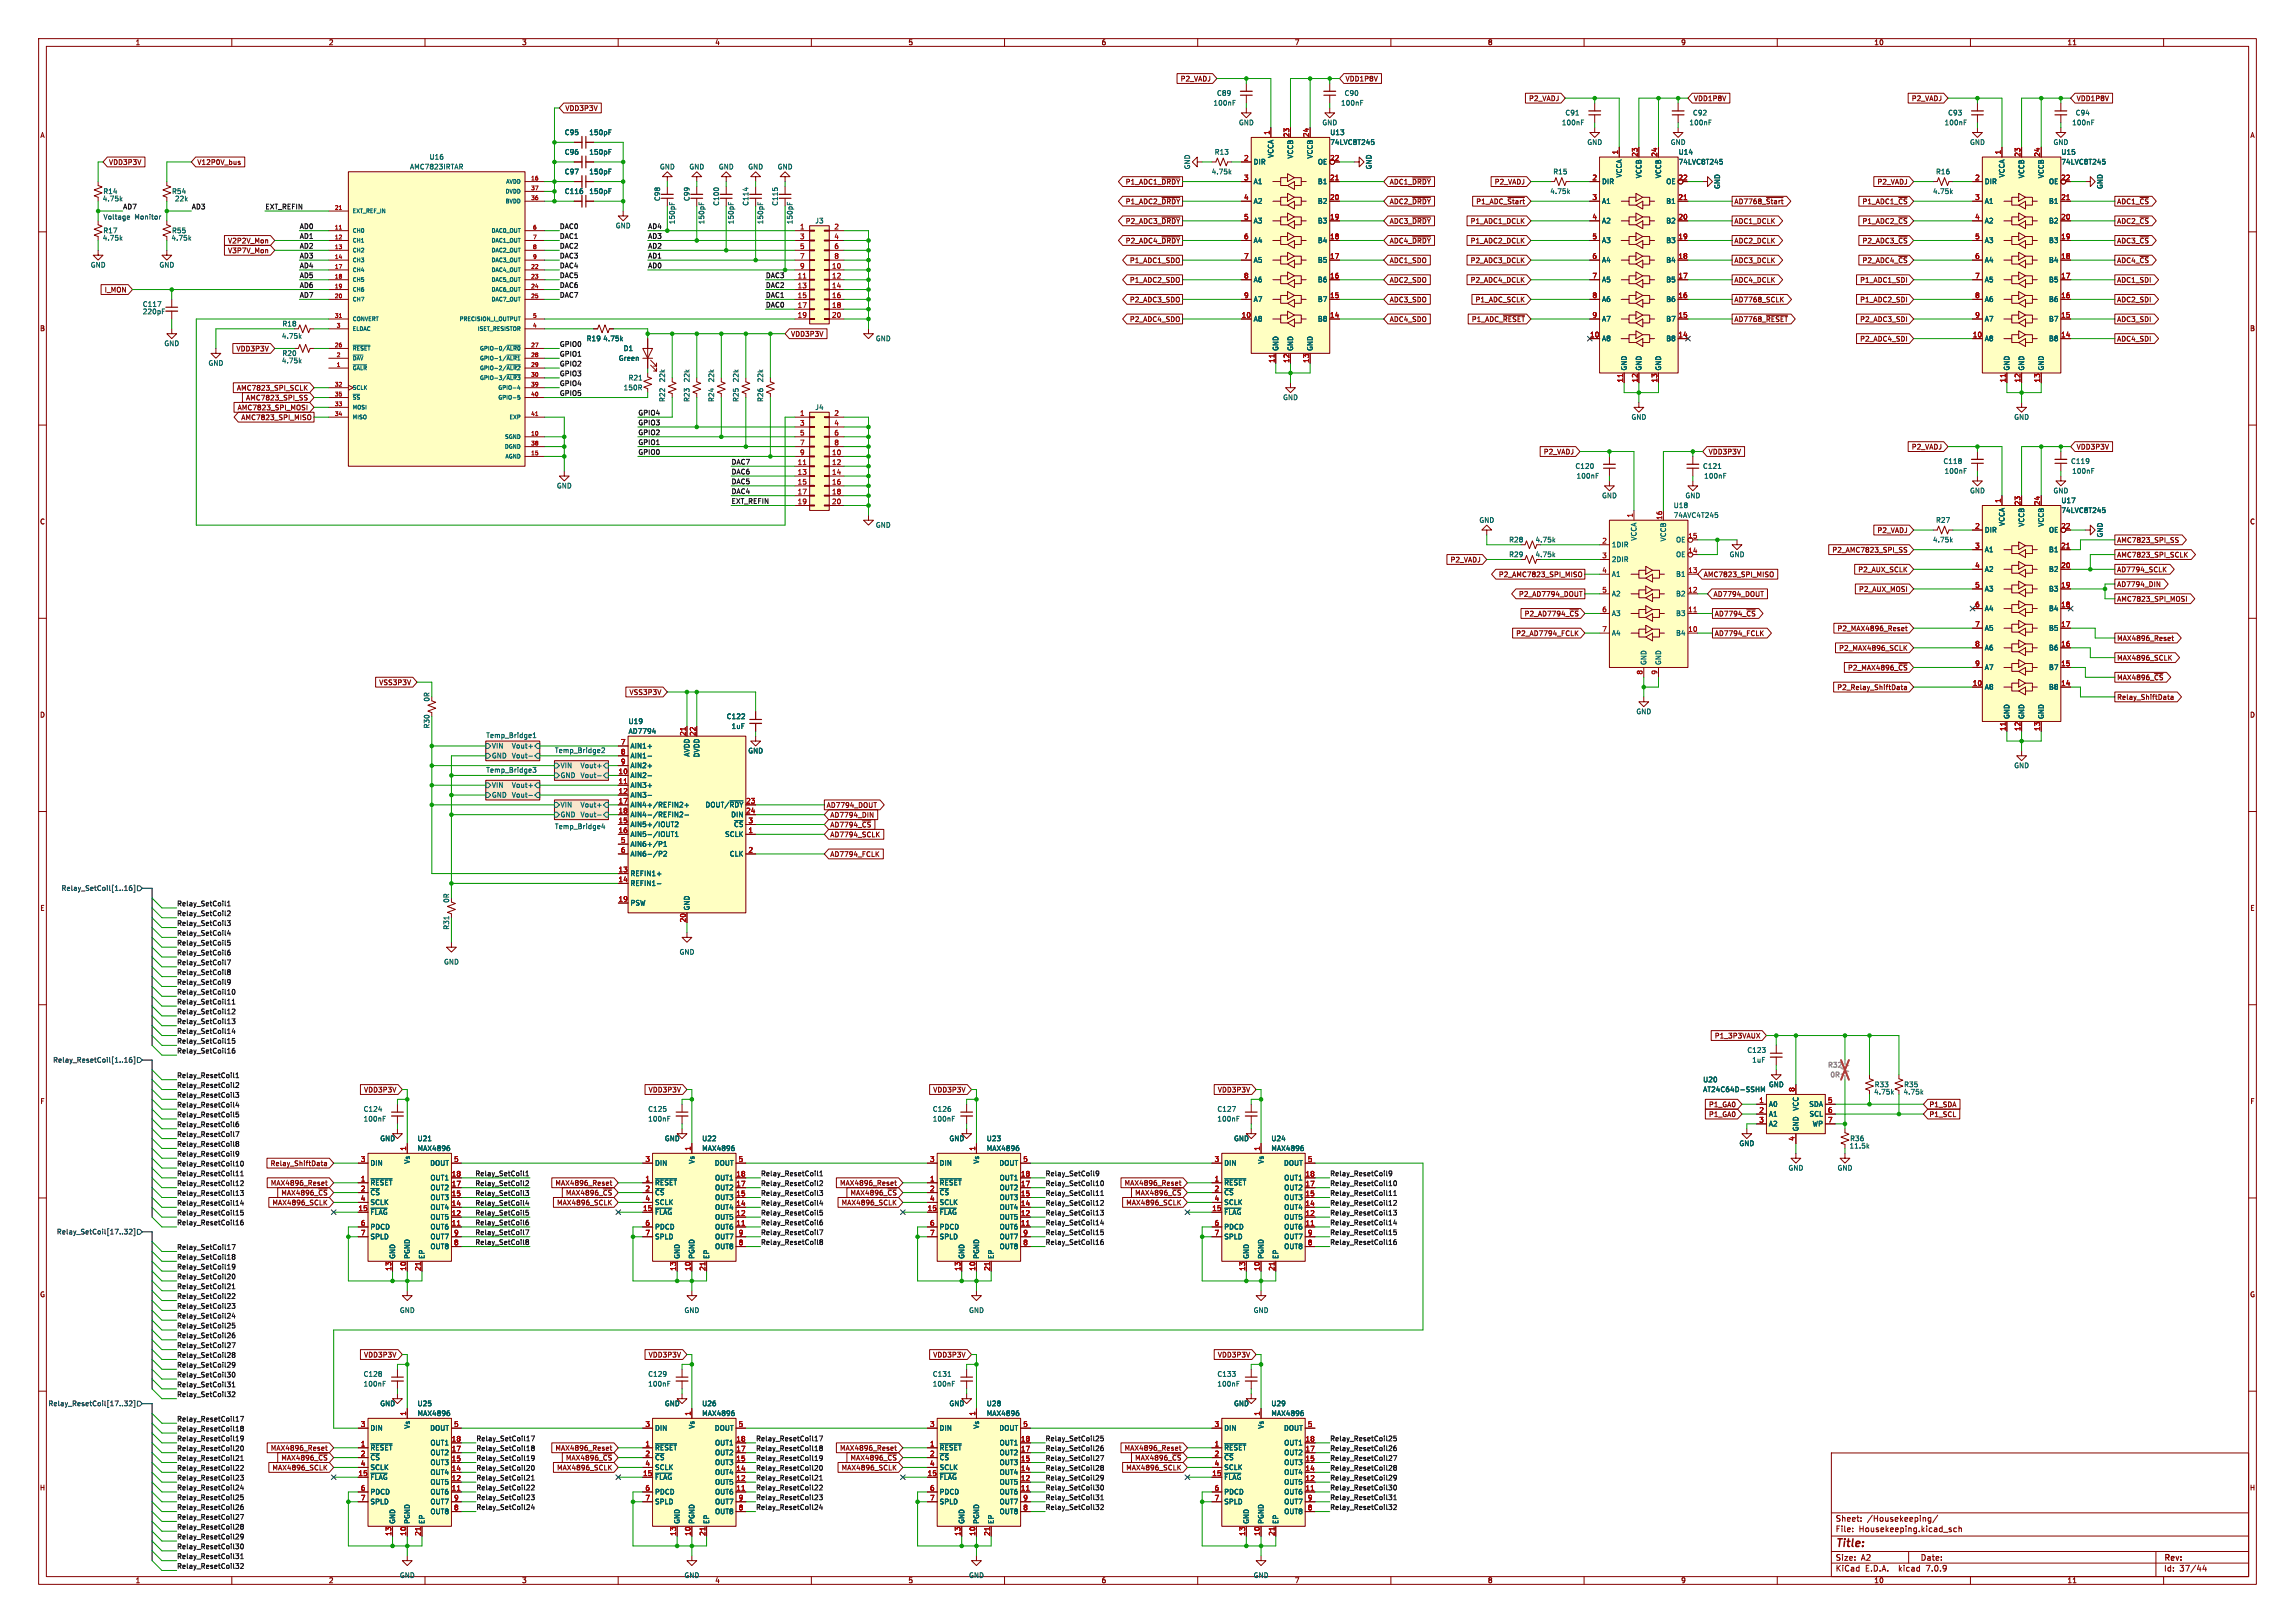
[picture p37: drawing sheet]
<svg xmlns="http://www.w3.org/2000/svg" width="594mm" height="420mm" viewBox="0 0 594 420" stroke-linecap="round" stroke-linejoin="round" font-family="sans-serif">
<defs><g id="words">
<text font-size="2.8" fill="#840000" x="475" y="400.9">Title:</text>
<g font-size="2.1" fill="#840000">
<text x="475" y="394">Sheet:</text>
<text x="483.2" y="394">/Housekeeping/</text>
<text x="475" y="396.7">File:</text>
<text x="481.1" y="396.7">Housekeeping.kicad_sch</text>
<text x="475" y="406.9">KiCad</text>
<text x="475" y="404.1">Size:</text>
<text x="481.7" y="404.1">A2</text>
<text x="482.7" y="406.9">E.D.A.</text>
<text x="491.6" y="406.9">kicad</text>
<text x="497" y="404.1">Date:</text>
<text x="498.8" y="406.9">7.0.9</text>
<text x="560" y="404.3">Rev:</text>
<text x="560" y="406.9">Id:</text>
<text x="564.1" y="406.9">37/44</text>
</g>
<g font-size="1.8" fill="#840000">
<text x="35" y="11.9">1</text>
<text x="85" y="11.9">2</text>
<text x="135" y="11.9">3</text>
<text x="185" y="11.9">4</text>
<text x="235" y="11.9">5</text>
<text x="285" y="11.9">6</text>
<text x="335" y="11.9">7</text>
<text x="385" y="11.9">8</text>
<text x="435" y="11.9">9</text>
<text x="485" y="11.9">10</text>
<text x="535" y="11.9">11</text>
<text x="305.5" y="21.3">P2_VADJ</text>
<text x="348.1" y="21.3">VDD1P8V</text>
<text x="146.2" y="28.9">VDD3P3V</text>
<text x="395.6" y="26.4">P2_VADJ</text>
<text x="438.3" y="26.4">VDD1P8V</text>
<text x="494.7" y="26.4">P2_VADJ</text>
<text x="537.4" y="26.4">VDD1P8V</text>
<text x="10.3" y="35.9">A</text>
<text x="582.3" y="35.9">A</text>
<text x="28.1" y="42.9">VDD3P3V</text>
<text x="51" y="42.9">V12P0V_bus</text>
<text x="291.2" y="47.9">P1_ADC1_~{DRDY}</text>
<text x="359.6" y="47.9">ADC1_~{DRDY}</text>
<text x="386.7" y="47.9">P2_VADJ</text>
<text x="485.8" y="47.9">P2_VADJ</text>
<text x="291.2" y="53">P1_ADC2_~{DRDY}</text>
<text x="359.6" y="53">ADC2_~{DRDY}</text>
<text x="382" y="53">P1_ADC_~{Start}</text>
<text x="448.8" y="53">AD7768_~{Start}</text>
<text x="481.9" y="53">P1_ADC1_~{CS}</text>
<text x="547.8" y="53">ADC1_~{CS}</text>
<text x="291.2" y="58.1">P2_ADC3_~{DRDY}</text>
<text x="359.6" y="58.1">ADC3_~{DRDY}</text>
<text x="380.5" y="58.1">P1_ADC1_DCLK</text>
<text x="448.8" y="58.1">ADC1_DCLK</text>
<text x="481.9" y="58.1">P1_ADC2_~{CS}</text>
<text x="547.8" y="58.1">ADC2_~{CS}</text>
<text x="58.9" y="65.7">V3P7V_Mon</text>
<text x="58.9" y="63.2">V2P2V_Mon</text>
<text x="291.2" y="63.2">P2_ADC4_~{DRDY}</text>
<text x="359.6" y="63.2">ADC4_~{DRDY}</text>
<text x="380.5" y="63.2">P1_ADC2_DCLK</text>
<text x="448.8" y="63.2">ADC2_DCLK</text>
<text x="481.9" y="63.2">P2_ADC3_~{CS}</text>
<text x="547.8" y="63.2">ADC3_~{CS}</text>
<text x="292.3" y="68.3">P1_ADC1_SDO</text>
<text x="359.6" y="68.3">ADC1_SDO</text>
<text x="380.5" y="68.3">P2_ADC3_DCLK</text>
<text x="448.8" y="68.3">ADC3_DCLK</text>
<text x="481.9" y="68.3">P2_ADC4_~{CS}</text>
<text x="547.8" y="68.3">ADC4_~{CS}</text>
<text x="27" y="75.9">I_MON</text>
<text x="292.3" y="73.3">P1_ADC2_SDO</text>
<text x="359.6" y="73.3">ADC2_SDO</text>
<text x="380.5" y="73.3">P2_ADC4_DCLK</text>
<text x="448.8" y="73.3">ADC4_DCLK</text>
<text x="481.3" y="73.3">P1_ADC1_SDI</text>
<text x="547.8" y="73.3">ADC1_SDI</text>
<text x="292.3" y="83.5">P2_ADC4_SDO</text>
<text x="292.3" y="78.4">P2_ADC3_SDO</text>
<text x="359.6" y="78.4">ADC3_SDO</text>
<text x="359.6" y="83.5">ADC4_SDO</text>
<text x="380.8" y="83.5">P1_ADC_~{RESET}</text>
<text x="381.8" y="78.4">P1_ADC_SCLK</text>
<text x="448.8" y="83.5">AD7768_~{RESET}</text>
<text x="448.8" y="78.4">AD7768_SCLK</text>
<text x="481.3" y="78.4">P1_ADC2_SDI</text>
<text x="481.3" y="83.5">P2_ADC3_SDI</text>
<text x="547.8" y="83.5">ADC3_SDI</text>
<text x="547.8" y="78.4">ADC2_SDI</text>
<text x="10.3" y="85.9">B</text>
<text x="204.6" y="87.3">VDD3P3V</text>
<text x="481.3" y="88.6">P2_ADC4_SDI</text>
<text x="547.8" y="88.6">ADC4_SDI</text>
<text x="582.3" y="85.9">B</text>
<text x="61.1" y="91.1">VDD3P3V</text>
<text x="61.2" y="101.3">AMC7823_SPI_SCLK</text>
<text x="61.4" y="106.4">AMC7823_SPI_MOSI</text>
<text x="63.6" y="103.8">AMC7823_SPI_SS</text>
<text x="62.3" y="108.9">AMC7823_SPI_MISO</text>
<text x="399.4" y="117.8">P2_VADJ</text>
<text x="442.1" y="117.8">VDD3P3V</text>
<text x="494.7" y="116.5">P2_VADJ</text>
<text x="537.4" y="116.5">VDD3P3V</text>
<text x="10.3" y="135.9">C</text>
<text x="582.3" y="135.9">C</text>
<text x="474.1" y="143.2">P2_AMC7823_SPI_SS</text>
<text x="485.8" y="138.1">P2_VADJ</text>
<text x="547.8" y="140.7">AMC7823_SPI_SS</text>
<text x="375.3" y="145.7">P2_VADJ</text>
<text x="387.8" y="149.5">P2_AMC7823_SPI_MISO</text>
<text x="440.9" y="149.5">AMC7823_SPI_MISO</text>
<text x="480.8" y="148.3">P2_AUX_SCLK</text>
<text x="547.8" y="144.5">AMC7823_SPI_SCLK</text>
<text x="547.8" y="148.3">AD7794_SCLK</text>
<text x="393" y="154.6">P2_AD7794_DOUT</text>
<text x="443.4" y="154.6">AD7794_DOUT</text>
<text x="481" y="153.4">P2_AUX_MOSI</text>
<text x="547.8" y="155.9">AMC7823_SPI_MOSI</text>
<text x="547.8" y="152.1">AD7794_DIN</text>
<text x="394.5" y="159.7">P2_AD7794_~{CS}</text>
<text x="443.7" y="159.7">AD7794_~{CS}</text>
<text x="392.3" y="164.8">P2_AD7794_FCLK</text>
<text x="443.7" y="164.8">AD7794_FCLK</text>
<text x="475.5" y="163.5">P2_MAX4896_Reset</text>
<text x="547.8" y="166.1">MAX4896_Reset</text>
<text x="475.9" y="168.6">P2_MAX4896_SCLK</text>
<text x="478.2" y="173.7">P2_MAX4896_~{CS}</text>
<text x="547.8" y="171.1">MAX4896_SCLK</text>
<text x="98" y="177.5">VSS3P3V</text>
<text x="475.4" y="178.8">P2_Relay_ShiftData</text>
<text x="547.8" y="176.2">MAX4896_~{CS}</text>
<text x="10.3" y="185.9">D</text>
<text x="162.8" y="180">VSS3P3V</text>
<text x="547.8" y="181.3">Relay_ShiftData</text>
<text x="582.3" y="185.9">D</text>
<text x="213.8" y="209.2">AD7794_DOUT</text>
<text x="214.8" y="214.3">AD7794_~{CS}</text>
<text x="214.8" y="211.8">AD7794_DIN</text>
<text x="214.8" y="216.9">AD7794_SCLK</text>
<text x="214.8" y="221.9">AD7794_FCLK</text>
<text x="10.3" y="235.9">E</text>
<text x="582.3" y="235.9">E</text>
<text x="443.7" y="268.9">P1_3P3VAUX</text>
<text x="10.3" y="285.9">F</text>
<text x="94.1" y="282.9">VDD3P3V</text>
<text x="167.8" y="282.9">VDD3P3V</text>
<text x="241.4" y="282.9">VDD3P3V</text>
<text x="315.1" y="282.9">VDD3P3V</text>
<text x="442.2" y="286.7">P1_GA0</text>
<text x="499.3" y="286.7">P1_SDA</text>
<text x="582.3" y="285.9">F</text>
<text x="442.2" y="289.2">P1_GA0</text>
<text x="499.3" y="289.2">P1_SCL</text>
<text x="69.9" y="301.9">Relay_ShiftData</text>
<text x="70" y="307">MAX4896_Reset</text>
<text x="72.7" y="309.6">MAX4896_~{CS}</text>
<text x="143.6" y="307">MAX4896_Reset</text>
<text x="146.4" y="309.6">MAX4896_~{CS}</text>
<text x="217.3" y="307">MAX4896_Reset</text>
<text x="220" y="309.6">MAX4896_~{CS}</text>
<text x="291" y="307">MAX4896_Reset</text>
<text x="293.7" y="309.6">MAX4896_~{CS}</text>
<text x="70.4" y="312.1">MAX4896_SCLK</text>
<text x="144.1" y="312.1">MAX4896_SCLK</text>
<text x="217.7" y="312.1">MAX4896_SCLK</text>
<text x="291.4" y="312.1">MAX4896_SCLK</text>
<text x="10.3" y="335.9">G</text>
<text x="582.3" y="335.9">G</text>
<text x="94.1" y="351.5">VDD3P3V</text>
<text x="167.8" y="351.5">VDD3P3V</text>
<text x="241.4" y="351.5">VDD3P3V</text>
<text x="315.1" y="351.5">VDD3P3V</text>
<text x="70" y="375.6">MAX4896_Reset</text>
<text x="143.6" y="375.6">MAX4896_Reset</text>
<text x="217.3" y="375.6">MAX4896_Reset</text>
<text x="291" y="375.6">MAX4896_Reset</text>
<text x="70.4" y="380.7">MAX4896_SCLK</text>
<text x="72.7" y="378.1">MAX4896_~{CS}</text>
<text x="144.1" y="380.7">MAX4896_SCLK</text>
<text x="146.4" y="378.1">MAX4896_~{CS}</text>
<text x="217.7" y="380.7">MAX4896_SCLK</text>
<text x="220" y="378.1">MAX4896_~{CS}</text>
<text x="291.4" y="380.7">MAX4896_SCLK</text>
<text x="293.7" y="378.1">MAX4896_~{CS}</text>
<text x="10.2" y="385.9">H</text>
<text x="582.2" y="385.9">H</text>
<text x="35" y="409.9">1</text>
<text x="85" y="409.9">2</text>
<text x="135" y="409.9">3</text>
<text x="185" y="409.9">4</text>
<text x="235" y="409.9">5</text>
<text x="285" y="409.9">6</text>
<text x="335" y="409.9">7</text>
<text x="385" y="409.9">8</text>
<text x="435" y="409.9">9</text>
<text x="485" y="409.9">10</text>
<text x="535" y="409.9">11</text>
</g>
<g font-size="1.8" fill="#006464">
<text x="314" y="27.5">100nF</text>
<text x="314.9" y="25">C89</text>
<text x="347" y="27.5">100nF</text>
<text x="347.9" y="25">C90</text>
<text x="146.1" y="35.2">C95</text>
<text x="152.4" y="35.2">150pF</text>
<text x="320.5" y="32.6">GND</text>
<text x="342.1" y="32.6">GND</text>
<text x="344.2" y="35.2">U13</text>
<text x="404.1" y="32.6">100nF</text>
<text x="405" y="30.1">C91</text>
<text x="437.2" y="32.6">100nF</text>
<text x="438.1" y="30.1">C92</text>
<text x="503.2" y="32.6">100nF</text>
<text x="504.1" y="30.1">C93</text>
<text x="536.2" y="32.6">100nF</text>
<text x="537.1" y="30.1">C94</text>
<text x="111.1" y="41.5">U16</text>
<text x="146.1" y="40.2">C96</text>
<text x="152.4" y="40.2">150pF</text>
<text x="314.3" y="40.2">R13</text>
<text x="329.8" y="41" transform="rotate(-90 329.8 41)">VCCA</text>
<text x="334.9" y="41.2" transform="rotate(-90 334.9 41.2)">VCCB</text>
<text x="340" y="41.2" transform="rotate(-90 340 41.2)">VCCB</text>
<text x="344.2" y="37.7">74LVC8T245</text>
<text x="410.7" y="37.7">GND</text>
<text x="432.3" y="37.7">GND</text>
<text x="434.4" y="40.2">U14</text>
<text x="509.8" y="37.7">GND</text>
<text x="531.4" y="37.7">GND</text>
<text x="533.4" y="40.2">U15</text>
<text x="106" y="44">AMC7823IRTAR</text>
<text x="146.1" y="45.3">C97</text>
<text x="152.4" y="45.3">150pF</text>
<text x="170.7" y="44">GND</text>
<text x="178.3" y="44">GND</text>
<text x="185.9" y="44">GND</text>
<text x="193.5" y="44">GND</text>
<text x="201.2" y="44">GND</text>
<text x="308.2" y="43.9" transform="rotate(-90 308.2 43.9)">GND</text>
<text x="313.5" y="45.3">4.75k</text>
<text x="324.4" y="42.8">DIR</text>
<text x="324.4" y="47.9">A1</text>
<text x="341" y="47.9">B1</text>
<text x="341" y="42.8">OE</text>
<text x="355.2" y="43.9" transform="rotate(-90 355.2 43.9)">GND</text>
<text x="401.9" y="45.3">R15</text>
<text x="414.5" y="47.9">DIR</text>
<text x="420" y="46.1" transform="rotate(-90 420 46.1)">VCCA</text>
<text x="425" y="46.3" transform="rotate(-90 425 46.3)">VCCB</text>
<text x="430.1" y="46.3" transform="rotate(-90 430.1 46.3)">VCCB</text>
<text x="431.1" y="47.9">OE</text>
<text x="434.4" y="42.8">74LVC8T245</text>
<text x="501" y="45.3">R16</text>
<text x="513.6" y="47.9">DIR</text>
<text x="519" y="46.1" transform="rotate(-90 519 46.1)">VCCA</text>
<text x="524.1" y="46.3" transform="rotate(-90 524.1 46.3)">VCCB</text>
<text x="529.2" y="46.3" transform="rotate(-90 529.2 46.3)">VCCB</text>
<text x="530.2" y="47.9">OE</text>
<text x="533.4" y="42.8">74LVC8T245</text>
<text x="26.5" y="52.3">4.75k</text>
<text x="26.6" y="50.4">R14</text>
<text x="44.4" y="50.4">R54</text>
<text x="45.2" y="52.3">22k</text>
<text x="146.1" y="50.4">C116</text>
<text x="152.4" y="50.4">150pF</text>
<text x="171" y="52.2" transform="rotate(-90 171 52.2)">C98</text>
<text x="178.7" y="52.2" transform="rotate(-90 178.7 52.2)">C99</text>
<text x="186.3" y="53.4" transform="rotate(-90 186.3 53.4)">C100</text>
<text x="193.9" y="53.4" transform="rotate(-90 193.9 53.4)">C114</text>
<text x="201.5" y="53.4" transform="rotate(-90 201.5 53.4)">C115</text>
<text x="324.4" y="52.9">A2</text>
<text x="341" y="52.9">B2</text>
<text x="401.1" y="50.4">4.75k</text>
<text x="414.5" y="52.9">A1</text>
<text x="431.1" y="52.9">B1</text>
<text x="445.4" y="49" transform="rotate(-90 445.4 49)">GND</text>
<text x="500.2" y="50.4">4.75k</text>
<text x="513.6" y="52.9">A1</text>
<text x="530.2" y="52.9">B1</text>
<text x="544.4" y="49" transform="rotate(-90 544.4 49)">GND</text>
<text x="159.3" y="59.3">GND</text>
<text x="174.9" y="58.1" transform="rotate(-90 174.9 58.1)">150pF</text>
<text x="182.5" y="58.1" transform="rotate(-90 182.5 58.1)">150pF</text>
<text x="190.1" y="58.1" transform="rotate(-90 190.1 58.1)">150pF</text>
<text x="197.7" y="58.1" transform="rotate(-90 197.7 58.1)">150pF</text>
<text x="205.3" y="58.1" transform="rotate(-90 205.3 58.1)">150pF</text>
<text x="210.9" y="58">J3</text>
<text x="324.4" y="58">A3</text>
<text x="341" y="58">B3</text>
<text x="414.5" y="58">A2</text>
<text x="431.1" y="58">B2</text>
<text x="513.6" y="58">A2</text>
<text x="530.2" y="58">B2</text>
<text x="26.5" y="62.5">4.75k</text>
<text x="26.6" y="60.6">R17</text>
<text x="44.3" y="62.5">4.75k</text>
<text x="44.4" y="60.6">R55</text>
<text x="324.4" y="63.1">A4</text>
<text x="341" y="63.1">B4</text>
<text x="414.5" y="63.1">A3</text>
<text x="431.1" y="63.1">B3</text>
<text x="513.6" y="63.1">A3</text>
<text x="530.2" y="63.1">B3</text>
<text x="23.4" y="69.4">GND</text>
<text x="41.1" y="69.4">GND</text>
<text x="324.4" y="68.2">A5</text>
<text x="341" y="68.2">B5</text>
<text x="414.5" y="68.2">A4</text>
<text x="431.1" y="68.2">B4</text>
<text x="513.6" y="68.2">A4</text>
<text x="530.2" y="68.2">B4</text>
<text x="324.4" y="73.3">A6</text>
<text x="341" y="73.3">B6</text>
<text x="414.5" y="73.3">A5</text>
<text x="431.1" y="73.3">B5</text>
<text x="513.6" y="73.3">A5</text>
<text x="530.2" y="73.3">B5</text>
<text x="36.8" y="79.6">C117</text>
<text x="36.8" y="81.5">220pF</text>
<text x="324.4" y="83.4">A8</text>
<text x="324.4" y="78.3">A7</text>
<text x="341" y="83.4">B8</text>
<text x="341" y="78.3">B7</text>
<text x="414.5" y="78.3">A6</text>
<text x="414.5" y="83.4">A7</text>
<text x="431.1" y="83.4">B7</text>
<text x="431.1" y="78.3">B6</text>
<text x="513.6" y="78.3">A6</text>
<text x="513.6" y="83.4">A7</text>
<text x="530.2" y="83.4">B7</text>
<text x="530.2" y="78.3">B6</text>
<text x="42.4" y="89.8">GND</text>
<text x="72.8" y="87.9">4.75k</text>
<text x="73" y="84.7">R18</text>
<text x="151.7" y="88.5">R19</text>
<text x="156" y="88.5">4.75k</text>
<text x="226.6" y="88.5">GND</text>
<text x="414.5" y="88.5">A8</text>
<text x="431.1" y="88.5">B8</text>
<text x="513.6" y="88.5">A8</text>
<text x="530.2" y="88.5">B8</text>
<text x="53.8" y="94.8">GND</text>
<text x="72.8" y="94.2">4.75k</text>
<text x="73" y="92.3">R20</text>
<text x="160" y="93.6">Green</text>
<text x="161.3" y="91">D1</text>
<text x="331.1" y="90.9" transform="rotate(-90 331.1 90.9)">GND</text>
<text x="334.9" y="90.9" transform="rotate(-90 334.9 90.9)">GND</text>
<text x="340" y="90.9" transform="rotate(-90 340 90.9)">GND</text>
<text x="161.3" y="101.2">150R</text>
<text x="162.6" y="98.7">R21</text>
<text x="172.3" y="99" transform="rotate(-90 172.3 99)">22k</text>
<text x="178.7" y="99" transform="rotate(-90 178.7 99)">22k</text>
<text x="185" y="99" transform="rotate(-90 185 99)">22k</text>
<text x="191.4" y="99" transform="rotate(-90 191.4 99)">22k</text>
<text x="197.7" y="99" transform="rotate(-90 197.7 99)">22k</text>
<text x="421.2" y="96" transform="rotate(-90 421.2 96)">GND</text>
<text x="425" y="96" transform="rotate(-90 425 96)">GND</text>
<text x="430.1" y="96" transform="rotate(-90 430.1 96)">GND</text>
<text x="520.3" y="96" transform="rotate(-90 520.3 96)">GND</text>
<text x="524.1" y="96" transform="rotate(-90 524.1 96)">GND</text>
<text x="529.2" y="96" transform="rotate(-90 529.2 96)">GND</text>
<text x="172.3" y="104.1" transform="rotate(-90 172.3 104.1)">R22</text>
<text x="178.7" y="104.1" transform="rotate(-90 178.7 104.1)">R23</text>
<text x="185" y="104.1" transform="rotate(-90 185 104.1)">R24</text>
<text x="191.4" y="104.1" transform="rotate(-90 191.4 104.1)">R25</text>
<text x="197.7" y="104.1" transform="rotate(-90 197.7 104.1)">R26</text>
<text x="210.9" y="106.3">J4</text>
<text x="332" y="103.7">GND</text>
<text x="422.1" y="108.8">GND</text>
<text x="521.2" y="108.8">GND</text>
<text x="407.6" y="121.5">C120</text>
<text x="407.9" y="124.1">100nF</text>
<text x="440.7" y="121.5">C121</text>
<text x="441" y="124.1">100nF</text>
<text x="502.9" y="120.2">C118</text>
<text x="503.2" y="122.8">100nF</text>
<text x="535.9" y="120.2">C119</text>
<text x="536.2" y="122.8">100nF</text>
<text x="144" y="126.6">GND</text>
<text x="414.5" y="129.1">GND</text>
<text x="433.1" y="131.7">U18</text>
<text x="436.1" y="129.1">GND</text>
<text x="509.8" y="127.9">GND</text>
<text x="531.4" y="127.9">GND</text>
<text x="533.4" y="130.4">U17</text>
<text x="226.6" y="136.8">GND</text>
<text x="382.8" y="135.5">GND</text>
<text x="433.1" y="134.2">74AVC4T245</text>
<text x="501" y="135.5">R27</text>
<text x="519" y="136.2" transform="rotate(-90 519 136.2)">VCCA</text>
<text x="524.1" y="136.4" transform="rotate(-90 524.1 136.4)">VCCB</text>
<text x="529.2" y="136.4" transform="rotate(-90 529.2 136.4)">VCCB</text>
<text x="533.4" y="132.9">74LVC8T245</text>
<text x="390.5" y="140.6">R28</text>
<text x="397.3" y="140.6">4.75k</text>
<text x="417.1" y="141.8">1DIR</text>
<text x="423.8" y="140" transform="rotate(-90 423.8 140)">VCCA</text>
<text x="431.4" y="140.2" transform="rotate(-90 431.4 140.2)">VCCB</text>
<text x="433.7" y="140.6">OE</text>
<text x="500.2" y="140.6">4.75k</text>
<text x="513.6" y="138">DIR</text>
<text x="513.6" y="143.1">A1</text>
<text x="530.2" y="143.1">B1</text>
<text x="530.2" y="138">OE</text>
<text x="544.4" y="139.2" transform="rotate(-90 544.4 139.2)">GND</text>
<text x="390.5" y="144.4">R29</text>
<text x="397.3" y="144.4">4.75k</text>
<text x="417.1" y="145.6">2DIR</text>
<text x="417.1" y="149.5">A1</text>
<text x="433.7" y="149.5">B1</text>
<text x="433.7" y="144.4">OE</text>
<text x="447.5" y="144.4">GND</text>
<text x="513.6" y="148.2">A2</text>
<text x="530.2" y="148.2">B2</text>
<text x="417.1" y="154.5">A2</text>
<text x="433.7" y="154.5">B2</text>
<text x="513.6" y="153.3">A3</text>
<text x="530.2" y="153.3">B3</text>
<text x="417.1" y="159.6">A3</text>
<text x="433.7" y="159.6">B3</text>
<text x="513.6" y="158.3">A4</text>
<text x="530.2" y="158.3">B4</text>
<text x="417.1" y="164.7">A4</text>
<text x="433.7" y="164.7">B4</text>
<text x="513.6" y="163.4">A5</text>
<text x="530.2" y="163.4">B5</text>
<text x="426.3" y="172.2" transform="rotate(-90 426.3 172.2)">GND</text>
<text x="430.1" y="172.2" transform="rotate(-90 430.1 172.2)">GND</text>
<text x="513.6" y="168.5">A6</text>
<text x="513.6" y="173.6">A7</text>
<text x="530.2" y="173.6">B7</text>
<text x="530.2" y="168.5">B6</text>
<text x="513.6" y="178.7">A8</text>
<text x="530.2" y="178.7">B8</text>
<text x="111.4" y="181.7" transform="rotate(-90 111.4 181.7)">0R</text>
<text x="423.4" y="185">GND</text>
<text x="111.4" y="188.6" transform="rotate(-90 111.4 188.6)">R30</text>
<text x="125.7" y="191.1">Temp_Bridge1</text>
<text x="162.6" y="187.6">U19</text>
<text x="162.6" y="190.1">AD7794</text>
<text x="188" y="186.3">C122</text>
<text x="189.2" y="188.8">1uF</text>
<text x="520.3" y="186.2" transform="rotate(-90 520.3 186.2)">GND</text>
<text x="524.1" y="186.2" transform="rotate(-90 524.1 186.2)">GND</text>
<text x="529.2" y="186.2" transform="rotate(-90 529.2 186.2)">GND</text>
<text x="127.2" y="193.9">VIN</text>
<text x="127.2" y="196.4">GND Vout-</text>
<text x="132.4" y="193.9">Vout+</text>
<text x="143.5" y="194.9">Temp_Bridge2</text>
<text x="163.1" y="193.9">AIN1+</text>
<text x="163.1" y="196.4">AIN1-</text>
<text x="178.7" y="195.9" transform="rotate(-90 178.7 195.9)">AVDD</text>
<text x="181.2" y="196.1" transform="rotate(-90 181.2 196.1)">DVDD</text>
<text x="193.5" y="195.2">GND</text>
<text x="125.7" y="200">Temp_Bridge3</text>
<text x="145" y="199">VIN</text>
<text x="145" y="201.5">GND Vout-</text>
<text x="150.1" y="199">Vout+</text>
<text x="163.1" y="201.5">AIN2-</text>
<text x="163.1" y="199">AIN2+</text>
<text x="521.2" y="199">GND</text>
<text x="127.2" y="204.1">VIN</text>
<text x="127.2" y="206.6">GND Vout-</text>
<text x="132.4" y="204.1">Vout+</text>
<text x="145" y="209.1">VIN</text>
<text x="150.1" y="209.1">Vout+</text>
<text x="163.1" y="204.1">AIN3+</text>
<text x="163.1" y="206.6">AIN3-</text>
<text x="163.1" y="209.1">AIN4+/REFIN2+</text>
<text x="182.5" y="209.1">DOUT/~{RDY}</text>
<text x="143.5" y="214.6">Temp_Bridge4</text>
<text x="145" y="211.7">GND Vout-</text>
<text x="163.1" y="214.2">AIN5+/IOUT2</text>
<text x="163.1" y="211.7">AIN4-/REFIN2-</text>
<text x="189.1" y="211.7">DIN</text>
<text x="189.8" y="214.2">~{CS}</text>
<text x="163.1" y="216.8">AIN5-/IOUT1</text>
<text x="163.1" y="219.3">AIN6+/P1</text>
<text x="163.1" y="221.8">AIN6-/P2</text>
<text x="187.6" y="216.8">SCLK</text>
<text x="188.8" y="221.8">CLK</text>
<text x="163.1" y="226.9">REFIN1+</text>
<text x="116.4" y="233.8" transform="rotate(-90 116.4 233.8)">0R</text>
<text x="163.1" y="229.5">REFIN1-</text>
<text x="163.1" y="234.5">PSW</text>
<text x="178.7" y="235.7" transform="rotate(-90 178.7 235.7)">GND</text>
<text x="116.4" y="240.7" transform="rotate(-90 116.4 240.7)">R31</text>
<text x="114.8" y="249.8">GND</text>
<text x="175.8" y="247.2">GND</text>
<text x="452.1" y="272.6">C123</text>
<text x="453.4" y="275.2">1uF</text>
<text x="440.7" y="280.3">U20</text>
<text x="457.7" y="281.5">GND</text>
<text x="485.1" y="281.5">R33</text>
<text x="492.7" y="281.5">R35</text>
<text x="94" y="287.9">C124</text>
<text x="167.6" y="287.9">C125</text>
<text x="241.3" y="287.9">C126</text>
<text x="315" y="287.9">C127</text>
<text x="440.7" y="282.8">AT24C64D-SSHM</text>
<text x="457.7" y="286.6">A0</text>
<text x="465.7" y="287.5" transform="rotate(-90 465.7 287.5)">VCC</text>
<text x="468.2" y="286.6">SDA</text>
<text x="484.9" y="283.4">4.75k</text>
<text x="492.6" y="283.4">4.75k</text>
<text x="94" y="290.4">100nF</text>
<text x="167.6" y="290.4">100nF</text>
<text x="241.3" y="290.4">100nF</text>
<text x="315" y="290.4">100nF</text>
<text x="457.7" y="289.2">A1</text>
<text x="457.7" y="291.7">A2</text>
<text x="465.7" y="292.9" transform="rotate(-90 465.7 292.9)">GND</text>
<text x="468.2" y="289.2">SCL</text>
<text x="469" y="291.7">WP</text>
<text x="98.3" y="295.5">GND</text>
<text x="108" y="295.5">U21</text>
<text x="108" y="298">MAX4896</text>
<text x="172" y="295.5">GND</text>
<text x="181.6" y="295.5">U22</text>
<text x="181.6" y="298">MAX4896</text>
<text x="245.6" y="295.5">GND</text>
<text x="255.3" y="295.5">U23</text>
<text x="255.3" y="298">MAX4896</text>
<text x="319.3" y="295.5">GND</text>
<text x="328.9" y="295.5">U24</text>
<text x="328.9" y="298">MAX4896</text>
<text x="450.1" y="296.8">GND</text>
<text x="478.6" y="297.4">11.5k</text>
<text x="478.7" y="295.5">R36</text>
<text x="95.8" y="301.9">DIN</text>
<text x="106.3" y="301.3" transform="rotate(-90 106.3 301.3)">Vs</text>
<text x="111.2" y="301.9">DOUT</text>
<text x="111.3" y="305.7">OUT1</text>
<text x="169.4" y="301.9">DIN</text>
<text x="179.9" y="301.3" transform="rotate(-90 179.9 301.3)">Vs</text>
<text x="184.9" y="301.9">DOUT</text>
<text x="185" y="305.7">OUT1</text>
<text x="243.1" y="301.9">DIN</text>
<text x="253.6" y="301.3" transform="rotate(-90 253.6 301.3)">Vs</text>
<text x="258.5" y="301.9">DOUT</text>
<text x="258.6" y="305.7">OUT1</text>
<text x="316.7" y="301.9">DIN</text>
<text x="327.3" y="301.3" transform="rotate(-90 327.3 301.3)">Vs</text>
<text x="332.2" y="301.9">DOUT</text>
<text x="332.3" y="305.7">OUT1</text>
<text x="462.8" y="303.1">GND</text>
<text x="475.5" y="303.1">GND</text>
<text x="95.8" y="306.9">~{RESET}</text>
<text x="95.8" y="309.5">~{CS}</text>
<text x="111.3" y="310.7">OUT3</text>
<text x="111.3" y="308.2">OUT2</text>
<text x="169.4" y="306.9">~{RESET}</text>
<text x="169.4" y="309.5">~{CS}</text>
<text x="185" y="310.7">OUT3</text>
<text x="185" y="308.2">OUT2</text>
<text x="243.1" y="306.9">~{RESET}</text>
<text x="243.1" y="309.5">~{CS}</text>
<text x="258.6" y="310.7">OUT3</text>
<text x="258.6" y="308.2">OUT2</text>
<text x="316.7" y="306.9">~{RESET}</text>
<text x="316.7" y="309.5">~{CS}</text>
<text x="332.3" y="310.7">OUT3</text>
<text x="332.3" y="308.2">OUT2</text>
<text x="95.8" y="314.6">~{FLAG}</text>
<text x="95.8" y="312">SCLK</text>
<text x="111.3" y="315.8">OUT5</text>
<text x="111.3" y="313.3">OUT4</text>
<text x="169.4" y="314.6">~{FLAG}</text>
<text x="169.4" y="312">SCLK</text>
<text x="185" y="315.8">OUT5</text>
<text x="185" y="313.3">OUT4</text>
<text x="243.1" y="314.6">~{FLAG}</text>
<text x="243.1" y="312">SCLK</text>
<text x="258.6" y="315.8">OUT5</text>
<text x="258.6" y="313.3">OUT4</text>
<text x="316.7" y="314.6">~{FLAG}</text>
<text x="316.7" y="312">SCLK</text>
<text x="332.3" y="315.8">OUT5</text>
<text x="332.3" y="313.3">OUT4</text>
<text x="95.8" y="318.4">PDCD</text>
<text x="95.8" y="320.9">SPLD</text>
<text x="111.3" y="318.4">OUT6</text>
<text x="111.3" y="323.4">OUT8</text>
<text x="111.3" y="320.9">OUT7</text>
<text x="169.4" y="318.4">PDCD</text>
<text x="169.4" y="320.9">SPLD</text>
<text x="185" y="318.4">OUT6</text>
<text x="185" y="323.4">OUT8</text>
<text x="185" y="320.9">OUT7</text>
<text x="243.1" y="318.4">PDCD</text>
<text x="243.1" y="320.9">SPLD</text>
<text x="258.6" y="318.4">OUT6</text>
<text x="258.6" y="323.4">OUT8</text>
<text x="258.6" y="320.9">OUT7</text>
<text x="316.7" y="318.4">PDCD</text>
<text x="316.7" y="320.9">SPLD</text>
<text x="332.3" y="318.4">OUT6</text>
<text x="332.3" y="323.4">OUT8</text>
<text x="332.3" y="320.9">OUT7</text>
<text x="102.5" y="325.9" transform="rotate(-90 102.5 325.9)">GND</text>
<text x="106.3" y="325.9" transform="rotate(-90 106.3 325.9)">PGND</text>
<text x="110.1" y="325.9" transform="rotate(-90 110.1 325.9)">EP</text>
<text x="176.1" y="325.9" transform="rotate(-90 176.1 325.9)">GND</text>
<text x="179.9" y="325.9" transform="rotate(-90 179.9 325.9)">PGND</text>
<text x="183.7" y="325.9" transform="rotate(-90 183.7 325.9)">EP</text>
<text x="249.8" y="325.9" transform="rotate(-90 249.8 325.9)">GND</text>
<text x="253.6" y="325.9" transform="rotate(-90 253.6 325.9)">PGND</text>
<text x="257.4" y="325.9" transform="rotate(-90 257.4 325.9)">EP</text>
<text x="323.4" y="325.9" transform="rotate(-90 323.4 325.9)">GND</text>
<text x="327.3" y="325.9" transform="rotate(-90 327.3 325.9)">PGND</text>
<text x="331.1" y="325.9" transform="rotate(-90 331.1 325.9)">EP</text>
<text x="103.4" y="340">GND</text>
<text x="177" y="340">GND</text>
<text x="250.7" y="340">GND</text>
<text x="324.4" y="340">GND</text>
<text x="94" y="356.5">C128</text>
<text x="94" y="359">100nF</text>
<text x="167.6" y="356.5">C129</text>
<text x="167.6" y="359">100nF</text>
<text x="241.3" y="356.5">C131</text>
<text x="241.3" y="359">100nF</text>
<text x="315" y="356.5">C133</text>
<text x="315" y="359">100nF</text>
<text x="98.3" y="364.1">GND</text>
<text x="108" y="364.1">U25</text>
<text x="172" y="364.1">GND</text>
<text x="181.6" y="364.1">U26</text>
<text x="245.6" y="364.1">GND</text>
<text x="255.3" y="364.1">U28</text>
<text x="319.3" y="364.1">GND</text>
<text x="328.9" y="364.1">U29</text>
<text x="95.8" y="370.4">DIN</text>
<text x="106.3" y="369.9" transform="rotate(-90 106.3 369.9)">Vs</text>
<text x="108" y="366.6">MAX4896</text>
<text x="111.2" y="370.4">DOUT</text>
<text x="169.4" y="370.4">DIN</text>
<text x="179.9" y="369.9" transform="rotate(-90 179.9 369.9)">Vs</text>
<text x="181.6" y="366.6">MAX4896</text>
<text x="184.9" y="370.4">DOUT</text>
<text x="243.1" y="370.4">DIN</text>
<text x="253.6" y="369.9" transform="rotate(-90 253.6 369.9)">Vs</text>
<text x="255.3" y="366.6">MAX4896</text>
<text x="258.5" y="370.4">DOUT</text>
<text x="316.7" y="370.4">DIN</text>
<text x="327.3" y="369.9" transform="rotate(-90 327.3 369.9)">Vs</text>
<text x="328.9" y="366.6">MAX4896</text>
<text x="332.2" y="370.4">DOUT</text>
<text x="95.8" y="375.5">~{RESET}</text>
<text x="111.3" y="376.8">OUT2</text>
<text x="111.3" y="374.2">OUT1</text>
<text x="169.4" y="375.5">~{RESET}</text>
<text x="185" y="376.8">OUT2</text>
<text x="185" y="374.2">OUT1</text>
<text x="243.1" y="375.5">~{RESET}</text>
<text x="258.6" y="376.8">OUT2</text>
<text x="258.6" y="374.2">OUT1</text>
<text x="316.7" y="375.5">~{RESET}</text>
<text x="332.3" y="376.8">OUT2</text>
<text x="332.3" y="374.2">OUT1</text>
<text x="95.8" y="383.1">~{FLAG}</text>
<text x="95.8" y="378.1">~{CS}</text>
<text x="95.8" y="380.6">SCLK</text>
<text x="111.3" y="379.3">OUT3</text>
<text x="111.3" y="381.9">OUT4</text>
<text x="169.4" y="383.1">~{FLAG}</text>
<text x="169.4" y="378.1">~{CS}</text>
<text x="169.4" y="380.6">SCLK</text>
<text x="185" y="379.3">OUT3</text>
<text x="185" y="381.9">OUT4</text>
<text x="243.1" y="383.1">~{FLAG}</text>
<text x="243.1" y="378.1">~{CS}</text>
<text x="243.1" y="380.6">SCLK</text>
<text x="258.6" y="379.3">OUT3</text>
<text x="258.6" y="381.9">OUT4</text>
<text x="316.7" y="383.1">~{FLAG}</text>
<text x="316.7" y="378.1">~{CS}</text>
<text x="316.7" y="380.6">SCLK</text>
<text x="332.3" y="379.3">OUT3</text>
<text x="332.3" y="381.9">OUT4</text>
<text x="95.8" y="386.9">PDCD</text>
<text x="95.8" y="389.5">SPLD</text>
<text x="111.3" y="386.9">OUT6</text>
<text x="111.3" y="384.4">OUT5</text>
<text x="111.3" y="389.5">OUT7</text>
<text x="169.4" y="386.9">PDCD</text>
<text x="169.4" y="389.5">SPLD</text>
<text x="185" y="386.9">OUT6</text>
<text x="185" y="384.4">OUT5</text>
<text x="185" y="389.5">OUT7</text>
<text x="243.1" y="386.9">PDCD</text>
<text x="243.1" y="389.5">SPLD</text>
<text x="258.6" y="386.9">OUT6</text>
<text x="258.6" y="384.4">OUT5</text>
<text x="258.6" y="389.5">OUT7</text>
<text x="316.7" y="386.9">PDCD</text>
<text x="316.7" y="389.5">SPLD</text>
<text x="332.3" y="386.9">OUT6</text>
<text x="332.3" y="384.4">OUT5</text>
<text x="332.3" y="389.5">OUT7</text>
<text x="102.5" y="394.5" transform="rotate(-90 102.5 394.5)">GND</text>
<text x="106.3" y="394.5" transform="rotate(-90 106.3 394.5)">PGND</text>
<text x="110.1" y="394.5" transform="rotate(-90 110.1 394.5)">EP</text>
<text x="111.3" y="392">OUT8</text>
<text x="176.1" y="394.5" transform="rotate(-90 176.1 394.5)">GND</text>
<text x="179.9" y="394.5" transform="rotate(-90 179.9 394.5)">PGND</text>
<text x="183.7" y="394.5" transform="rotate(-90 183.7 394.5)">EP</text>
<text x="185" y="392">OUT8</text>
<text x="249.8" y="394.5" transform="rotate(-90 249.8 394.5)">GND</text>
<text x="253.6" y="394.5" transform="rotate(-90 253.6 394.5)">PGND</text>
<text x="257.4" y="394.5" transform="rotate(-90 257.4 394.5)">EP</text>
<text x="258.6" y="392">OUT8</text>
<text x="323.4" y="394.5" transform="rotate(-90 323.4 394.5)">GND</text>
<text x="327.3" y="394.5" transform="rotate(-90 327.3 394.5)">PGND</text>
<text x="331.1" y="394.5" transform="rotate(-90 331.1 394.5)">EP</text>
<text x="332.3" y="392">OUT8</text>
<text x="103.4" y="408.5">GND</text>
<text x="177" y="408.5">GND</text>
<text x="250.7" y="408.5">GND</text>
<text x="324.4" y="408.5">GND</text>
</g>
<g font-size="1.8" fill="#a90000">
<text x="328.7" y="35" transform="rotate(-90 328.7 35)">1</text>
<text x="333.8" y="35.6" transform="rotate(-90 333.8 35.6)">23</text>
<text x="338.8" y="35.6" transform="rotate(-90 338.8 35.6)">24</text>
<text x="321.9" y="41.7">2</text>
<text x="344.1" y="41.7">22</text>
<text x="418.8" y="40.1" transform="rotate(-90 418.8 40.1)">1</text>
<text x="423.9" y="40.7" transform="rotate(-90 423.9 40.7)">23</text>
<text x="429" y="40.7" transform="rotate(-90 429 40.7)">24</text>
<text x="517.9" y="40.1" transform="rotate(-90 517.9 40.1)">1</text>
<text x="523" y="40.7" transform="rotate(-90 523 40.7)">23</text>
<text x="528.1" y="40.7" transform="rotate(-90 528.1 40.7)">24</text>
<text x="321.9" y="46.7">3</text>
<text x="344.1" y="46.7">21</text>
<text x="412" y="46.7">2</text>
<text x="434.3" y="46.7">22</text>
<text x="511.1" y="46.7">2</text>
<text x="533.4" y="46.7">22</text>
<text x="321.9" y="51.8">4</text>
<text x="344.1" y="51.8">20</text>
<text x="412" y="51.8">3</text>
<text x="434.3" y="51.8">21</text>
<text x="511.1" y="51.8">3</text>
<text x="533.4" y="51.8">21</text>
<text x="206.9" y="59.4">1</text>
<text x="215.8" y="59.4">2</text>
<text x="321.9" y="56.9">5</text>
<text x="344.1" y="56.9">19</text>
<text x="412" y="56.9">4</text>
<text x="434.3" y="56.9">20</text>
<text x="511.1" y="56.9">4</text>
<text x="533.4" y="56.9">20</text>
<text x="206.9" y="62">3</text>
<text x="206.9" y="64.5">5</text>
<text x="215.8" y="62">4</text>
<text x="215.8" y="64.5">6</text>
<text x="321.9" y="62">6</text>
<text x="344.1" y="62">18</text>
<text x="412" y="62">5</text>
<text x="434.3" y="62">19</text>
<text x="511.1" y="62">5</text>
<text x="533.4" y="62">19</text>
<text x="206.9" y="67.1">7</text>
<text x="206.9" y="69.6">9</text>
<text x="215.2" y="69.6">10</text>
<text x="215.8" y="67.1">8</text>
<text x="321.9" y="67.1">7</text>
<text x="344.1" y="67.1">17</text>
<text x="412" y="67.1">6</text>
<text x="434.3" y="67.1">18</text>
<text x="511.1" y="67.1">6</text>
<text x="533.4" y="67.1">18</text>
<text x="206.3" y="72.1">11</text>
<text x="206.3" y="74.7">13</text>
<text x="206.3" y="77.2">15</text>
<text x="215.2" y="72.1">12</text>
<text x="215.2" y="74.7">14</text>
<text x="215.2" y="77.2">16</text>
<text x="321.9" y="72.1">8</text>
<text x="321.9" y="77.2">9</text>
<text x="344.1" y="77.2">15</text>
<text x="344.1" y="72.1">16</text>
<text x="412" y="72.1">7</text>
<text x="412" y="77.2">8</text>
<text x="434.3" y="77.2">16</text>
<text x="434.3" y="72.1">17</text>
<text x="511.1" y="72.1">7</text>
<text x="511.1" y="77.2">8</text>
<text x="533.4" y="77.2">16</text>
<text x="533.4" y="72.1">17</text>
<text x="206.3" y="79.8">17</text>
<text x="206.3" y="82.3">19</text>
<text x="215.2" y="79.8">18</text>
<text x="215.2" y="82.3">20</text>
<text x="321.3" y="82.3">10</text>
<text x="344.1" y="82.3">14</text>
<text x="412" y="82.3">9</text>
<text x="434.3" y="82.3">15</text>
<text x="511.1" y="82.3">9</text>
<text x="533.4" y="82.3">15</text>
<text x="411.4" y="87.4">10</text>
<text x="434.3" y="87.4">14</text>
<text x="510.5" y="87.4">10</text>
<text x="533.4" y="87.4">14</text>
<text x="329.9" y="94" transform="rotate(-90 329.9 94)">11</text>
<text x="333.8" y="94" transform="rotate(-90 333.8 94)">12</text>
<text x="338.8" y="94" transform="rotate(-90 338.8 94)">13</text>
<text x="420.1" y="99.1" transform="rotate(-90 420.1 99.1)">11</text>
<text x="423.9" y="99.1" transform="rotate(-90 423.9 99.1)">12</text>
<text x="429" y="99.1" transform="rotate(-90 429 99.1)">13</text>
<text x="519.2" y="99.1" transform="rotate(-90 519.2 99.1)">11</text>
<text x="523" y="99.1" transform="rotate(-90 523 99.1)">12</text>
<text x="528.1" y="99.1" transform="rotate(-90 528.1 99.1)">13</text>
<text x="206.9" y="107.7">1</text>
<text x="215.8" y="107.7">2</text>
<text x="206.9" y="110.2">3</text>
<text x="206.9" y="112.8">5</text>
<text x="215.8" y="110.2">4</text>
<text x="215.8" y="112.8">6</text>
<text x="206.9" y="115.3">7</text>
<text x="206.9" y="117.9">9</text>
<text x="215.2" y="117.9">10</text>
<text x="215.8" y="115.3">8</text>
<text x="206.3" y="120.4">11</text>
<text x="206.3" y="122.9">13</text>
<text x="206.3" y="125.5">15</text>
<text x="215.2" y="120.4">12</text>
<text x="215.2" y="122.9">14</text>
<text x="215.2" y="125.5">16</text>
<text x="206.3" y="128">17</text>
<text x="206.3" y="130.6">19</text>
<text x="215.2" y="128">18</text>
<text x="215.2" y="130.6">20</text>
<text x="517.9" y="130.2" transform="rotate(-90 517.9 130.2)">1</text>
<text x="523" y="130.9" transform="rotate(-90 523 130.9)">23</text>
<text x="528.1" y="130.9" transform="rotate(-90 528.1 130.9)">24</text>
<text x="422.7" y="134.1" transform="rotate(-90 422.7 134.1)">1</text>
<text x="430.3" y="134.7" transform="rotate(-90 430.3 134.7)">16</text>
<text x="511.1" y="136.9">2</text>
<text x="533.4" y="136.9">22</text>
<text x="414.6" y="140.7">2</text>
<text x="436.8" y="143.3">14</text>
<text x="436.8" y="139.4">15</text>
<text x="511.1" y="142">3</text>
<text x="533.4" y="142">21</text>
<text x="414.6" y="144.5">3</text>
<text x="414.6" y="148.3">4</text>
<text x="436.8" y="148.3">13</text>
<text x="511.1" y="147.1">4</text>
<text x="533.4" y="147.1">20</text>
<text x="414.6" y="153.4">5</text>
<text x="436.8" y="153.4">12</text>
<text x="511.1" y="152.1">5</text>
<text x="533.4" y="152.1">19</text>
<text x="414.6" y="158.5">6</text>
<text x="436.8" y="158.5">11</text>
<text x="511.1" y="157.2">6</text>
<text x="533.4" y="157.2">18</text>
<text x="414.6" y="163.6">7</text>
<text x="436.8" y="163.6">10</text>
<text x="511.1" y="162.3">7</text>
<text x="511.1" y="167.4">8</text>
<text x="533.4" y="167.4">16</text>
<text x="533.4" y="162.3">17</text>
<text x="511.1" y="172.5">9</text>
<text x="533.4" y="172.5">15</text>
<text x="425.2" y="174.7" transform="rotate(-90 425.2 174.7)">8</text>
<text x="429" y="174.7" transform="rotate(-90 429 174.7)">9</text>
<text x="510.5" y="177.5">10</text>
<text x="533.4" y="177.5">14</text>
<text x="177.5" y="190.5" transform="rotate(-90 177.5 190.5)">21</text>
<text x="180.1" y="190.5" transform="rotate(-90 180.1 190.5)">22</text>
<text x="519.2" y="189.3" transform="rotate(-90 519.2 189.3)">11</text>
<text x="523" y="189.3" transform="rotate(-90 523 189.3)">12</text>
<text x="528.1" y="189.3" transform="rotate(-90 528.1 189.3)">13</text>
<text x="160.6" y="192.8">7</text>
<text x="160.6" y="195.3">8</text>
<text x="160.6" y="197.9">9</text>
<text x="160" y="200.4">10</text>
<text x="160" y="202.9">11</text>
<text x="160" y="205.5">12</text>
<text x="160" y="208">17</text>
<text x="193" y="208">23</text>
<text x="160" y="213.1">15</text>
<text x="160" y="215.6">16</text>
<text x="160" y="210.6">18</text>
<text x="193" y="210.6">24</text>
<text x="193.6" y="215.6">1</text>
<text x="193.6" y="213.1">3</text>
<text x="160.6" y="218.2">5</text>
<text x="160.6" y="220.7">6</text>
<text x="193.6" y="220.7">2</text>
<text x="160" y="225.8">13</text>
<text x="160" y="228.3">14</text>
<text x="160" y="233.4">19</text>
<text x="177.5" y="238.8" transform="rotate(-90 177.5 238.8)">20</text>
<text x="455.2" y="285.5">1</text>
<text x="464.6" y="282.6" transform="rotate(-90 464.6 282.6)">8</text>
<text x="473" y="285.5">5</text>
<text x="455.2" y="288">2</text>
<text x="455.2" y="290.6">3</text>
<text x="473" y="288">6</text>
<text x="473" y="290.6">7</text>
<text x="105.2" y="297.9" transform="rotate(-90 105.2 297.9)">1</text>
<text x="178.8" y="297.9" transform="rotate(-90 178.8 297.9)">1</text>
<text x="252.5" y="297.9" transform="rotate(-90 252.5 297.9)">1</text>
<text x="326.1" y="297.9" transform="rotate(-90 326.1 297.9)">1</text>
<text x="464.6" y="295.3" transform="rotate(-90 464.6 295.3)">4</text>
<text x="93.3" y="305.8">1</text>
<text x="93.3" y="300.7">3</text>
<text x="116.8" y="304.5">18</text>
<text x="117.4" y="300.7">5</text>
<text x="166.9" y="305.8">1</text>
<text x="166.9" y="300.7">3</text>
<text x="190.5" y="304.5">18</text>
<text x="191.1" y="300.7">5</text>
<text x="240.6" y="305.8">1</text>
<text x="240.6" y="300.7">3</text>
<text x="264.1" y="304.5">18</text>
<text x="264.7" y="300.7">5</text>
<text x="314.3" y="305.8">1</text>
<text x="314.3" y="300.7">3</text>
<text x="337.8" y="304.5">18</text>
<text x="338.4" y="300.7">5</text>
<text x="93.3" y="308.4">2</text>
<text x="93.3" y="310.9">4</text>
<text x="116.8" y="309.6">15</text>
<text x="116.8" y="307.1">17</text>
<text x="166.9" y="308.4">2</text>
<text x="166.9" y="310.9">4</text>
<text x="190.5" y="309.6">15</text>
<text x="190.5" y="307.1">17</text>
<text x="240.6" y="308.4">2</text>
<text x="240.6" y="310.9">4</text>
<text x="264.1" y="309.6">15</text>
<text x="264.1" y="307.1">17</text>
<text x="314.3" y="308.4">2</text>
<text x="314.3" y="310.9">4</text>
<text x="337.8" y="309.6">15</text>
<text x="337.8" y="307.1">17</text>
<text x="92.7" y="313.4">15</text>
<text x="93.3" y="317.2">6</text>
<text x="116.8" y="317.2">11</text>
<text x="116.8" y="314.7">12</text>
<text x="116.8" y="312.2">14</text>
<text x="166.3" y="313.4">15</text>
<text x="166.9" y="317.2">6</text>
<text x="190.5" y="317.2">11</text>
<text x="190.5" y="314.7">12</text>
<text x="190.5" y="312.2">14</text>
<text x="240" y="313.4">15</text>
<text x="240.6" y="317.2">6</text>
<text x="264.1" y="317.2">11</text>
<text x="264.1" y="314.7">12</text>
<text x="264.1" y="312.2">14</text>
<text x="313.6" y="313.4">15</text>
<text x="314.3" y="317.2">6</text>
<text x="337.8" y="317.2">11</text>
<text x="337.8" y="314.7">12</text>
<text x="337.8" y="312.2">14</text>
<text x="93.3" y="319.8">7</text>
<text x="117.4" y="322.3">8</text>
<text x="117.4" y="319.8">9</text>
<text x="166.9" y="319.8">7</text>
<text x="191.1" y="322.3">8</text>
<text x="191.1" y="319.8">9</text>
<text x="240.6" y="319.8">7</text>
<text x="264.7" y="322.3">8</text>
<text x="264.7" y="319.8">9</text>
<text x="314.3" y="319.8">7</text>
<text x="338.4" y="322.3">8</text>
<text x="338.4" y="319.8">9</text>
<text x="101.3" y="329" transform="rotate(-90 101.3 329)">13</text>
<text x="105.2" y="329" transform="rotate(-90 105.2 329)">10</text>
<text x="109" y="329" transform="rotate(-90 109 329)">21</text>
<text x="175" y="329" transform="rotate(-90 175 329)">13</text>
<text x="178.8" y="329" transform="rotate(-90 178.8 329)">10</text>
<text x="182.6" y="329" transform="rotate(-90 182.6 329)">21</text>
<text x="248.7" y="329" transform="rotate(-90 248.7 329)">13</text>
<text x="252.5" y="329" transform="rotate(-90 252.5 329)">10</text>
<text x="256.3" y="329" transform="rotate(-90 256.3 329)">21</text>
<text x="322.3" y="329" transform="rotate(-90 322.3 329)">13</text>
<text x="326.1" y="329" transform="rotate(-90 326.1 329)">10</text>
<text x="329.9" y="329" transform="rotate(-90 329.9 329)">21</text>
<text x="93.3" y="369.3">3</text>
<text x="105.2" y="366.5" transform="rotate(-90 105.2 366.5)">1</text>
<text x="117.4" y="369.3">5</text>
<text x="166.9" y="369.3">3</text>
<text x="178.8" y="366.5" transform="rotate(-90 178.8 366.5)">1</text>
<text x="191.1" y="369.3">5</text>
<text x="240.6" y="369.3">3</text>
<text x="252.5" y="366.5" transform="rotate(-90 252.5 366.5)">1</text>
<text x="264.7" y="369.3">5</text>
<text x="314.3" y="369.3">3</text>
<text x="326.1" y="366.5" transform="rotate(-90 326.1 366.5)">1</text>
<text x="338.4" y="369.3">5</text>
<text x="93.3" y="374.4">1</text>
<text x="93.3" y="376.9">2</text>
<text x="116.8" y="375.7">17</text>
<text x="116.8" y="373.1">18</text>
<text x="166.9" y="374.4">1</text>
<text x="166.9" y="376.9">2</text>
<text x="190.5" y="375.7">17</text>
<text x="190.5" y="373.1">18</text>
<text x="240.6" y="374.4">1</text>
<text x="240.6" y="376.9">2</text>
<text x="264.1" y="375.7">17</text>
<text x="264.1" y="373.1">18</text>
<text x="314.3" y="374.4">1</text>
<text x="314.3" y="376.9">2</text>
<text x="337.8" y="375.7">17</text>
<text x="337.8" y="373.1">18</text>
<text x="92.7" y="382">15</text>
<text x="93.3" y="379.5">4</text>
<text x="116.8" y="378.2">15</text>
<text x="116.8" y="383.3">12</text>
<text x="116.8" y="380.7">14</text>
<text x="166.3" y="382">15</text>
<text x="166.9" y="379.5">4</text>
<text x="190.5" y="378.2">15</text>
<text x="190.5" y="383.3">12</text>
<text x="190.5" y="380.7">14</text>
<text x="240" y="382">15</text>
<text x="240.6" y="379.5">4</text>
<text x="264.1" y="378.2">15</text>
<text x="264.1" y="383.3">12</text>
<text x="264.1" y="380.7">14</text>
<text x="313.6" y="382">15</text>
<text x="314.3" y="379.5">4</text>
<text x="337.8" y="378.2">15</text>
<text x="337.8" y="383.3">12</text>
<text x="337.8" y="380.7">14</text>
<text x="93.3" y="385.8">6</text>
<text x="93.3" y="388.4">7</text>
<text x="116.8" y="385.8">11</text>
<text x="117.4" y="388.4">9</text>
<text x="166.9" y="385.8">6</text>
<text x="166.9" y="388.4">7</text>
<text x="190.5" y="385.8">11</text>
<text x="191.1" y="388.4">9</text>
<text x="240.6" y="385.8">6</text>
<text x="240.6" y="388.4">7</text>
<text x="264.1" y="385.8">11</text>
<text x="264.7" y="388.4">9</text>
<text x="314.3" y="385.8">6</text>
<text x="314.3" y="388.4">7</text>
<text x="337.8" y="385.8">11</text>
<text x="338.4" y="388.4">9</text>
<text x="117.4" y="390.9">8</text>
<text x="191.1" y="390.9">8</text>
<text x="264.7" y="390.9">8</text>
<text x="338.4" y="390.9">8</text>
<text x="101.3" y="397.6" transform="rotate(-90 101.3 397.6)">13</text>
<text x="105.2" y="397.6" transform="rotate(-90 105.2 397.6)">10</text>
<text x="109" y="397.6" transform="rotate(-90 109 397.6)">21</text>
<text x="175" y="397.6" transform="rotate(-90 175 397.6)">13</text>
<text x="178.8" y="397.6" transform="rotate(-90 178.8 397.6)">10</text>
<text x="182.6" y="397.6" transform="rotate(-90 182.6 397.6)">21</text>
<text x="248.7" y="397.6" transform="rotate(-90 248.7 397.6)">13</text>
<text x="252.5" y="397.6" transform="rotate(-90 252.5 397.6)">10</text>
<text x="256.3" y="397.6" transform="rotate(-90 256.3 397.6)">21</text>
<text x="322.3" y="397.6" transform="rotate(-90 322.3 397.6)">13</text>
<text x="326.1" y="397.6" transform="rotate(-90 326.1 397.6)">10</text>
<text x="329.9" y="397.6" transform="rotate(-90 329.9 397.6)">21</text>
</g>
<g font-size="1.8" fill="#0000c2">
<text x="26.7" y="56.9">Voltage</text>
<text x="34.9" y="56.9">Monitor</text>
</g>
<g font-size="1.8" fill="#0f0f0f">
<text x="31.7" y="54.3">AD7</text>
<text x="49.5" y="54.3">AD3</text>
<text x="68.6" y="54.3">EXT_REFIN</text>
<text x="77.5" y="59.3">AD0</text>
<text x="144.8" y="59.3">DAC0</text>
<text x="167.6" y="59.3">AD4</text>
<text x="77.5" y="61.9">AD1</text>
<text x="77.5" y="64.4">AD2</text>
<text x="144.8" y="64.4">DAC2</text>
<text x="144.8" y="61.9">DAC1</text>
<text x="167.6" y="64.4">AD2</text>
<text x="167.6" y="61.9">AD3</text>
<text x="77.5" y="67">AD3</text>
<text x="77.5" y="69.5">AD4</text>
<text x="144.8" y="69.5">DAC4</text>
<text x="144.8" y="67">DAC3</text>
<text x="167.6" y="69.5">AD0</text>
<text x="167.6" y="67">AD1</text>
<text x="77.5" y="77.1">AD7</text>
<text x="77.5" y="74.6">AD6</text>
<text x="77.5" y="72">AD5</text>
<text x="144.8" y="72">DAC5</text>
<text x="144.8" y="77.1">DAC7</text>
<text x="144.8" y="74.6">DAC6</text>
<text x="198.1" y="74.6">DAC2</text>
<text x="198.1" y="77.1">DAC1</text>
<text x="198.1" y="72">DAC3</text>
<text x="198.1" y="79.7">DAC0</text>
<text x="144.8" y="89.8">GPIO0</text>
<text x="144.8" y="92.4">GPIO1</text>
<text x="144.8" y="94.9">GPIO2</text>
<text x="144.8" y="97.4">GPIO3</text>
<text x="144.8" y="100">GPIO4</text>
<text x="144.8" y="102.5">GPIO5</text>
<text x="165.1" y="107.6">GPIO4</text>
<text x="165.1" y="110.1">GPIO3</text>
<text x="165.1" y="112.7">GPIO2</text>
<text x="165.1" y="117.8">GPIO0</text>
<text x="165.1" y="115.2">GPIO1</text>
<text x="189.2" y="125.4">DAC5</text>
<text x="189.2" y="120.3">DAC7</text>
<text x="189.2" y="122.8">DAC6</text>
<text x="189.2" y="127.9">DAC4</text>
<text x="189.2" y="130.5">EXT_REFIN</text>
<text x="45.7" y="237.1">Relay_SetCoil2</text>
<text x="45.7" y="234.6">Relay_SetCoil1</text>
<text x="45.7" y="239.7">Relay_SetCoil3</text>
<text x="45.7" y="242.2">Relay_SetCoil4</text>
<text x="45.7" y="244.8">Relay_SetCoil5</text>
<text x="45.7" y="249.8">Relay_SetCoil7</text>
<text x="45.7" y="247.3">Relay_SetCoil6</text>
<text x="45.7" y="252.4">Relay_SetCoil8</text>
<text x="45.7" y="257.5">Relay_SetCoil10</text>
<text x="45.7" y="254.9">Relay_SetCoil9</text>
<text x="45.7" y="260">Relay_SetCoil11</text>
<text x="45.7" y="262.5">Relay_SetCoil12</text>
<text x="45.7" y="267.6">Relay_SetCoil14</text>
<text x="45.7" y="265.1">Relay_SetCoil13</text>
<text x="45.7" y="272.7">Relay_SetCoil16</text>
<text x="45.7" y="270.2">Relay_SetCoil15</text>
<text x="45.7" y="281.6">Relay_ResetCoil2</text>
<text x="45.7" y="279.1">Relay_ResetCoil1</text>
<text x="45.7" y="284.1">Relay_ResetCoil3</text>
<text x="45.7" y="286.7">Relay_ResetCoil4</text>
<text x="45.7" y="289.2">Relay_ResetCoil5</text>
<text x="45.7" y="291.8">Relay_ResetCoil6</text>
<text x="45.7" y="296.8">Relay_ResetCoil8</text>
<text x="45.7" y="294.3">Relay_ResetCoil7</text>
<text x="45.7" y="299.4">Relay_ResetCoil9</text>
<text x="45.7" y="301.9">Relay_ResetCoil10</text>
<text x="45.7" y="304.5">Relay_ResetCoil11</text>
<text x="122.9" y="304.5">Relay_SetCoil1</text>
<text x="196.8" y="304.5">Relay_ResetCoil1</text>
<text x="270.5" y="304.5">Relay_SetCoil9</text>
<text x="344.2" y="304.5">Relay_ResetCoil9</text>
<text x="45.7" y="307">Relay_ResetCoil12</text>
<text x="45.7" y="309.5">Relay_ResetCoil13</text>
<text x="122.9" y="307">Relay_SetCoil2</text>
<text x="122.9" y="309.5">Relay_SetCoil3</text>
<text x="196.8" y="309.5">Relay_ResetCoil3</text>
<text x="196.8" y="307">Relay_ResetCoil2</text>
<text x="270.5" y="307">Relay_SetCoil10</text>
<text x="270.5" y="309.5">Relay_SetCoil11</text>
<text x="344.2" y="307">Relay_ResetCoil10</text>
<text x="344.2" y="309.5">Relay_ResetCoil11</text>
<text x="45.7" y="314.6">Relay_ResetCoil15</text>
<text x="45.7" y="317.2">Relay_ResetCoil16</text>
<text x="45.7" y="312.1">Relay_ResetCoil14</text>
<text x="122.9" y="314.6">Relay_SetCoil5</text>
<text x="122.9" y="317.2">Relay_SetCoil6</text>
<text x="122.9" y="312.1">Relay_SetCoil4</text>
<text x="196.8" y="312.1">Relay_ResetCoil4</text>
<text x="196.8" y="314.6">Relay_ResetCoil5</text>
<text x="196.8" y="317.2">Relay_ResetCoil6</text>
<text x="270.5" y="317.2">Relay_SetCoil14</text>
<text x="270.5" y="312.1">Relay_SetCoil12</text>
<text x="270.5" y="314.6">Relay_SetCoil13</text>
<text x="344.2" y="314.6">Relay_ResetCoil13</text>
<text x="344.2" y="312.1">Relay_ResetCoil12</text>
<text x="344.2" y="317.2">Relay_ResetCoil14</text>
<text x="45.7" y="323.5">Relay_SetCoil17</text>
<text x="122.9" y="319.7">Relay_SetCoil7</text>
<text x="122.9" y="322.2">Relay_SetCoil8</text>
<text x="196.8" y="319.7">Relay_ResetCoil7</text>
<text x="196.8" y="322.2">Relay_ResetCoil8</text>
<text x="270.5" y="319.7">Relay_SetCoil15</text>
<text x="270.5" y="322.2">Relay_SetCoil16</text>
<text x="344.2" y="322.2">Relay_ResetCoil16</text>
<text x="344.2" y="319.7">Relay_ResetCoil15</text>
<text x="45.7" y="328.6">Relay_SetCoil19</text>
<text x="45.7" y="326">Relay_SetCoil18</text>
<text x="45.7" y="333.7">Relay_SetCoil21</text>
<text x="45.7" y="331.1">Relay_SetCoil20</text>
<text x="45.7" y="341.3">Relay_SetCoil24</text>
<text x="45.7" y="336.2">Relay_SetCoil22</text>
<text x="45.7" y="338.7">Relay_SetCoil23</text>
<text x="45.7" y="343.8">Relay_SetCoil25</text>
<text x="45.7" y="346.4">Relay_SetCoil26</text>
<text x="45.7" y="351.4">Relay_SetCoil28</text>
<text x="45.7" y="354">Relay_SetCoil29</text>
<text x="45.7" y="348.9">Relay_SetCoil27</text>
<text x="45.7" y="356.5">Relay_SetCoil30</text>
<text x="45.7" y="359.1">Relay_SetCoil31</text>
<text x="45.7" y="361.6">Relay_SetCoil32</text>
<text x="45.7" y="370.5">Relay_ResetCoil18</text>
<text x="45.7" y="368">Relay_ResetCoil17</text>
<text x="45.7" y="375.6">Relay_ResetCoil20</text>
<text x="45.7" y="373">Relay_ResetCoil19</text>
<text x="123.2" y="375.6">Relay_SetCoil18</text>
<text x="123.2" y="373">Relay_SetCoil17</text>
<text x="195.6" y="375.6">Relay_ResetCoil18</text>
<text x="195.6" y="373">Relay_ResetCoil17</text>
<text x="270.5" y="373">Relay_SetCoil25</text>
<text x="270.5" y="375.6">Relay_SetCoil26</text>
<text x="344.2" y="375.6">Relay_ResetCoil26</text>
<text x="344.2" y="373">Relay_ResetCoil25</text>
<text x="45.7" y="383.2">Relay_ResetCoil23</text>
<text x="45.7" y="380.7">Relay_ResetCoil22</text>
<text x="45.7" y="378.1">Relay_ResetCoil21</text>
<text x="123.2" y="380.7">Relay_SetCoil20</text>
<text x="123.2" y="378.1">Relay_SetCoil19</text>
<text x="123.2" y="383.2">Relay_SetCoil21</text>
<text x="195.6" y="383.2">Relay_ResetCoil21</text>
<text x="195.6" y="380.7">Relay_ResetCoil20</text>
<text x="195.6" y="378.1">Relay_ResetCoil19</text>
<text x="270.5" y="380.7">Relay_SetCoil28</text>
<text x="270.5" y="378.1">Relay_SetCoil27</text>
<text x="270.5" y="383.2">Relay_SetCoil29</text>
<text x="344.2" y="378.1">Relay_ResetCoil27</text>
<text x="344.2" y="383.2">Relay_ResetCoil29</text>
<text x="344.2" y="380.7">Relay_ResetCoil28</text>
<text x="45.7" y="388.3">Relay_ResetCoil25</text>
<text x="45.7" y="385.7">Relay_ResetCoil24</text>
<text x="123.2" y="388.3">Relay_SetCoil23</text>
<text x="123.2" y="385.7">Relay_SetCoil22</text>
<text x="195.6" y="385.7">Relay_ResetCoil22</text>
<text x="195.6" y="388.3">Relay_ResetCoil23</text>
<text x="270.5" y="388.3">Relay_SetCoil31</text>
<text x="270.5" y="385.7">Relay_SetCoil30</text>
<text x="344.2" y="388.3">Relay_ResetCoil31</text>
<text x="344.2" y="385.7">Relay_ResetCoil30</text>
<text x="45.7" y="393.4">Relay_ResetCoil27</text>
<text x="45.7" y="390.8">Relay_ResetCoil26</text>
<text x="45.7" y="395.9">Relay_ResetCoil28</text>
<text x="123.2" y="390.8">Relay_SetCoil24</text>
<text x="195.6" y="390.8">Relay_ResetCoil24</text>
<text x="270.5" y="390.8">Relay_SetCoil32</text>
<text x="344.2" y="390.8">Relay_ResetCoil32</text>
<text x="45.7" y="401">Relay_ResetCoil30</text>
<text x="45.7" y="398.4">Relay_ResetCoil29</text>
<text x="45.7" y="403.5">Relay_ResetCoil31</text>
<text x="45.7" y="406.1">Relay_ResetCoil32</text>
</g>
<g font-size="1.8" fill="#000084">
<text x="15.8" y="230.7">Relay_SetCoil[1..16]</text>
<text x="13.6" y="275.2">Relay_ResetCoil[1..16]</text>
<text x="14.6" y="319.6">Relay_SetCoil[17..32]</text>
<text x="12.4" y="364.1">Relay_ResetCoil[17..32]</text>
</g>
<g font-size="1.8" fill="#989898">
<text x="473" y="276.5">R32</text>
<text x="473.6" y="279">0R</text>
</g>
<g font-size="1.4" fill="#006464">
<text x="130.8" y="47.7">AVDD</text>
<text x="130.7" y="52.8">BVDD</text>
<text x="130.7" y="50.3">DVDD</text>
<text x="91.2" y="55.3">EXT_REF_IN</text>
<text x="91.2" y="60.4">CH0</text>
<text x="91.2" y="63">CH1</text>
<text x="91.2" y="65.5">CH2</text>
<text x="127.1" y="60.4">DAC0_OUT</text>
<text x="127.1" y="63">DAC1_OUT</text>
<text x="127.1" y="65.5">DAC2_OUT</text>
<text x="91.2" y="68">CH3</text>
<text x="91.2" y="70.6">CH4</text>
<text x="127.1" y="70.6">DAC4_OUT</text>
<text x="127.1" y="68">DAC3_OUT</text>
<text x="91.2" y="73.1">CH5</text>
<text x="91.2" y="75.7">CH6</text>
<text x="127.1" y="73.1">DAC5_OUT</text>
<text x="127.1" y="75.7">DAC6_OUT</text>
<text x="91.2" y="78.2">CH7</text>
<text x="91.2" y="83.3">CONVERT</text>
<text x="118.8" y="83.3">PRECISION_I_OUTPUT</text>
<text x="127.1" y="78.2">DAC7_OUT</text>
<text x="91.2" y="85.8">ELDAC</text>
<text x="123.5" y="85.8">ISET_RESISTOR</text>
<text x="91.2" y="96">~{GALR}</text>
<text x="91.2" y="93.4">~{DAV}</text>
<text x="91.2" y="90.9">~{RESET}</text>
<text x="124.1" y="90.9">GPIO-0/~{ALR0}</text>
<text x="124.1" y="93.4">GPIO-1/~{ALR1}</text>
<text x="124.1" y="96">GPIO-2/~{ALR2}</text>
<text x="91.2" y="101.1">SCLK</text>
<text x="124.1" y="98.5">GPIO-3/~{ALR3}</text>
<text x="128.8" y="101.1">GPIO-4</text>
<text x="91.2" y="106.1">MOSI</text>
<text x="91.2" y="103.6">~{SS}</text>
<text x="128.8" y="103.6">GPIO-5</text>
<text x="91.2" y="108.7">MISO</text>
<text x="130.6" y="113.8">SGND</text>
<text x="131.7" y="108.7">EXP</text>
<text x="130.5" y="116.3">DGND</text>
<text x="130.7" y="118.8">AGND</text>
</g>
<g font-size="1.4" fill="#a90000">
<text x="137.3" y="46.7">16</text>
<text x="137.3" y="51.8">36</text>
<text x="137.3" y="49.3">37</text>
<text x="86.5" y="59.4">11</text>
<text x="86.5" y="54.4">21</text>
<text x="137.8" y="59.4">6</text>
<text x="86.5" y="62">12</text>
<text x="86.5" y="64.5">13</text>
<text x="137.8" y="62">7</text>
<text x="137.8" y="64.5">8</text>
<text x="86.5" y="67.1">14</text>
<text x="86.5" y="69.6">17</text>
<text x="137.3" y="69.6">22</text>
<text x="137.8" y="67.1">9</text>
<text x="86.5" y="72.1">18</text>
<text x="86.5" y="74.7">19</text>
<text x="86.5" y="77.2">20</text>
<text x="137.3" y="72.1">23</text>
<text x="137.3" y="74.7">24</text>
<text x="137.3" y="77.2">25</text>
<text x="86.5" y="82.3">31</text>
<text x="137.8" y="82.3">5</text>
<text x="86.5" y="89.9">26</text>
<text x="87" y="84.8">3</text>
<text x="137.3" y="89.9">27</text>
<text x="137.8" y="84.8">4</text>
<text x="87" y="95">1</text>
<text x="87" y="92.5">2</text>
<text x="137.3" y="92.5">28</text>
<text x="137.3" y="95">29</text>
<text x="86.5" y="100.1">32</text>
<text x="137.3" y="97.5">30</text>
<text x="137.3" y="100.1">39</text>
<text x="86.5" y="105.2">33</text>
<text x="86.5" y="107.7">34</text>
<text x="86.5" y="102.6">35</text>
<text x="137.3" y="102.6">40</text>
<text x="137.3" y="107.7">41</text>
<text x="137.3" y="112.8">10</text>
<text x="137.3" y="117.9">15</text>
<text x="137.3" y="115.3">38</text>
</g>
</g></defs>
<g fill="none" stroke="#840000" stroke-width=".26">
<path d="M10 10h574v400h-574zM12 12h570v396h-570zM60 10v2M110 10v2M160 10v2M210 10v2M260 10v2M304.7 19.1h9.1l1.2 1.2-1.2 1.3h-9.1zM310 10v2M347.8 19.1h9.8v2.5h-9.8l-1.1-1.3zM360 10v2M410 10v2"/>
<path d="M460 10v2M510 10v2M536.6 11.6h.7M560 10v2M145.9 26.7h9.7v2.5h-9.7l-1.1-1.3zM148.6 36.8h2M151.6 36.8h2.1M322.6 27.9v1.3h1.2l-1.2 1.3-1.3-1.3h1.3M322.6 21.6v2M322.6 24.6v2.1M323.8 35.6h20.4v55.8h-20.4zM328.9 33v2.6"/>
<path d="M334 33v2.6M339.1 33v2.6M344.2 27.9v1.3h1.2l-1.2 1.3-1.3-1.3h1.3M344.2 21.6v2M344.2 24.6v2.1M394.8 24.1h9.2l1.1 1.3-1.1 1.3h-9.2zM412.7 33v1.3h1.3l-1.3 1.3-1.2-1.3h1.2M412.7 26.7v2M412.7 29.7v2.1M419.1 38.1v2.5M424.2 38.1v2.5M429.3 38.1v2.5"/>
<path d="M434.3 33v1.3h1.3l-1.3 1.3-1.2-1.3h1.2M434.3 26.7v2M434.3 29.7v2.1M438 24.1h9.7v2.6h-9.7l-1.1-1.3zM493.9 24.1h9.2l1.1 1.3-1.1 1.3h-9.2zM511.8 33v1.3h1.3l-1.3 1.3-1.3-1.3h1.3M511.8 26.7v2M511.8 29.7v2.1M518.2 38.1v2.5M523.2 38.1v2.5M528.3 38.1v2.5M533.4 33v1.3h1.3l-1.3 1.3-1.3-1.3h1.3"/>
<path d="M533.4 26.7v2M533.4 29.7v2.1M537.1 24.1h9.7v2.6h-9.7l-1.2-1.3zM10 60h2M25.4 57.2v1l1 .3-2 .8 2 .8-2 .7 1 .4v1M25.4 47v1l1 .4-2 .7 2 .8-2 .8 1 .4v1M27.8 40.6h9.7v2.6h-9.7l-1.1-1.3zM43.2 57.2v1l1 .3-2 .8 2 .8-2 .7 1 .4v1M43.2 47v1l1 .4-2 .7 2 .8-2 .8 1 .4v1M50.6 40.6h12.7v2.6h-12.7l-1.1-1.3zM61.8 42.2l.4 .2-.4 .2M61.8 41.7l.3 .1"/>
<path d="M85.1 59.7h5.1M85.1 54.6h5.1M90.2 44.5h45.7v76.2h-45.7zM135.9 59.7h5.1M135.9 47h5.1M135.9 52.1h5.1M135.9 49.5h5.1M148.6 47h2M148.6 52.1h2M148.6 41.9h2M151.6 47h2.1M151.6 52.1h2.1"/>
<path d="M151.6 41.9h2.1M161.3 54.6v1.3h1.3l-1.3 1.3-1.3-1.3h1.3M172.7 45.7h1.3l-1.3-1.2-1.3 1.2h1.3v1.3M172.7 48.3v2M172.7 51.3v2M180.3 45.7h1.3l-1.3-1.2-1.2 1.2h1.2v1.3M180.3 48.3v2M180.3 51.3v2M188 45.7h1.2l-1.2-1.2-1.3 1.2h1.3v1.3M188 48.3v2M188 51.3v2M195.6 45.7h1.2l-1.2-1.2-1.3 1.2h1.3v1.3"/>
<path d="M195.6 48.3v2M195.6 51.3v2M203.2 45.7h1.3l-1.3-1.2-1.3 1.2h1.3v1.3M203.2 48.3v2M203.2 51.3v2M205.7 59.7h3.8M209.5 59.6h1.3v.2h-1.3zM209.5 58.4h5.1v25.4h-5.1zM213.4 59.6h1.2v.2h-1.2zM214.6 59.7h3.8M290.6 45.7h15.5v2.6h-15.5l-1.1-1.3zM290.6 50.8h15.5v2.5h-15.5l-1.1-1.2z"/>
<path d="M290.6 55.9h15.5v2.5h-15.5l-1.1-1.2zM300.7 46h4.7M300.7 51.1h4.7M300.7 56.2h4.7M309.9 41.9v-1.3l-1.3 1.3 1.3 1.3v-1.3h1.2M313.7 41.9h1l.4-1 .7 2 .8-2 .8 2 .4-1h1M321.3 47h2.5M321.3 52.1h2.5M321.3 41.9h2.5M321.3 57.2h2.5M329.4 57.2h2.1v1h1.7M329.4 47h2.1v1h1.7"/>
<path d="M329.4 52.1h2.1v1h1.7M333.2 56.1h-1.7v1.1M333.2 46h-1.7v1M333.2 55.1l1.8 1-1.8 1.1zM333.2 45l1.8 1-1.8 1zM333.2 58.2l1.8-1v2zM333.2 48l1.8-1v2zM333.2 51.1h-1.7v1M333.2 50l1.8 1.1-1.8 1zM333.2 53.1l1.8-1v2zM335 56.1h1.8v1.1h1.3M335 46h1.8v1h1.3"/>
<path d="M335 51.1h1.8v1h1.3M336.8 57.2v1h-1.8M336.8 47v1h-1.8M336.8 52.1v1h-1.8M344.2 47h2.5M344.2 52.1h2.5M344.2 57.2h2.5M345.4 41.9h1.3M350.5 41.9h1.3v-1.3l1.3 1.3-1.3 1.3v-1.3M359.3 50.8h12v2.5h-12l-1.2-1.2zM359.3 45.7h12v2.6h-12l-1.2-1.3zM359.3 55.9h12v2.5h-12l-1.2-1.2z"/>
<path d="M365.6 46h4.6M365.6 51.1h4.6M365.6 56.2h4.6M379.7 55.9h15.4l1.1 1.3-1.1 1.2h-15.4zM381.2 50.8h13.9l1.1 1.3-1.1 1.2h-13.9zM385.9 45.7h9.2l1.1 1.3-1.1 1.3h-9.2zM390.2 51.1h4.4M401.3 47h1l.4-1 .8 2 .7-2 .8 2 .4-1h1M411.5 47h2.5M411.5 52.1h2.5M411.5 57.2h2.5M414 40.6h20.3v55.9h-20.3z"/>
<path d="M419.6 52.1h2v1h1.8M419.6 57.2h2v1h1.8M423.4 51.1h-1.8v1M423.4 50l1.8 1.1-1.8 1zM423.4 53.1l1.8-1v2zM423.4 56.1h-1.8v1.1M423.4 55.1l1.8 1-1.8 1.1zM423.4 58.2l1.8-1v2zM425.2 51.1h1.8v1h1.2M425.2 56.1h1.8v1.1h1.2M427 52.1v1h-1.8M427 57.2v1h-1.8"/>
<path d="M434.3 52.1h2.6M434.3 57.2h2.6M435.6 47h1.3M440.7 47h1.3v-1.3l1.2 1.3-1.2 1.3v-1.3M448.3 50.8h14.1l1.1 1.3-1.1 1.2h-14.1zM448.3 55.9h12l1.1 1.3-1.1 1.2h-12zM457.2 51.1h4.3M481.1 55.9h13.1l1.1 1.3-1.1 1.2h-13.1zM481.1 50.8h13.1l1.1 1.3-1.1 1.2h-13.1zM485 45.7h9.2l1.1 1.3-1.1 1.3h-9.2zM500.4 47h1l.4-1 .7 2 .8-2 .8 2 .3-1h1.1M510.5 47h2.6"/>
<path d="M510.5 52.1h2.6M510.5 57.2h2.6M513.1 40.6h20.3v55.9h-20.3zM518.7 52.1h2v1h1.8M518.7 57.2h2v1h1.8M522.5 51.1h-1.8v1M522.5 50l1.8 1.1-1.8 1zM522.5 53.1l1.8-1v2zM522.5 56.1h-1.8v1.1M522.5 55.1l1.8 1-1.8 1.1zM522.5 58.2l1.8-1v2zM524.3 51.1h1.7v1h1.3"/>
<path d="M524.3 56.1h1.7v1.1h1.3M526 52.1v1h-1.7M526 57.2v1h-1.7M533.4 52.1h2.5M533.4 57.2h2.5M534.7 47h1.2M539.7 47h1.3v-1.3l1.3 1.3-1.3 1.3v-1.3M547.4 50.8h9.6l1.1 1.3-1.1 1.2h-9.6zM547.4 55.9h9.6l1.1 1.3-1.1 1.2h-9.6zM582 60h2M25.4 64.8v1.2h1.3l-1.3 1.3-1.3-1.3h1.3M26.2 73.7h7l1.1 1.2-1.1 1.3h-7z"/>
<path d="M43.2 64.8v1.2h1.2l-1.2 1.3-1.3-1.3h1.3M44.4 77.5v2M58.1 63.5h11.9l1.1 1.3-1.1 1.2h-11.9zM58.1 61h11.9l1.1 1.2-1.1 1.3h-11.9zM85.1 62.2h5.1M85.1 64.8h5.1M85.1 67.3h5.1M85.1 69.9h5.1M85.1 72.4h5.1M85.1 74.9h5.1M85.1 77.5h5.1M135.9 62.2h5.1"/>
<path d="M135.9 64.8h5.1M135.9 67.3h5.1M135.9 69.9h5.1M135.9 72.4h5.1M135.9 74.9h5.1M135.9 77.5h5.1M205.7 62.2h3.8M205.7 64.8h3.8M205.7 67.3h3.8M205.7 69.9h3.8M205.7 72.4h3.8M205.7 74.9h3.8"/>
<path d="M205.7 77.5h3.8M209.5 79.9h1.3v.2h-1.3zM209.5 77.3h1.3v.3h-1.3zM209.5 74.8h1.3v.3h-1.3zM209.5 72.3h1.3v.2h-1.3zM209.5 69.7h1.3v.3h-1.3zM209.5 67.2h1.3v.2h-1.3zM209.5 64.6h1.3v.3h-1.3zM209.5 62.1h1.3v.3h-1.3zM213.4 79.9h1.2v.2h-1.2zM213.4 77.3h1.2v.3h-1.2zM213.4 74.8h1.2v.3h-1.2z"/>
<path d="M213.4 72.3h1.2v.2h-1.2zM213.4 69.7h1.2v.3h-1.2zM213.4 67.2h1.2v.2h-1.2zM213.4 64.6h1.2v.3h-1.2zM213.4 62.1h1.2v.3h-1.2zM214.6 62.2h3.8M214.6 64.8h3.8M214.6 67.3h3.8M214.6 69.9h3.8M214.6 72.4h3.8M214.6 74.9h3.8M214.6 77.5h3.8"/>
<path d="M290.6 61h15.5v2.5h-15.5l-1.1-1.3zM291.7 66h14.4v2.6h-14.4l-1.1-1.3zM291.7 76.2h14.4v2.5h-14.4l-1.1-1.2zM291.7 71.1h14.4v2.6h-14.4l-1.1-1.3zM300.7 61.3h4.7M321.3 62.2h2.5M321.3 67.3h2.5M321.3 72.4h2.5M321.3 77.5h2.5M329.4 77.5h2.1v1h1.7M329.4 67.3h2.1v1h1.7M329.4 72.4h2.1v1h1.7"/>
<path d="M329.4 62.2h2.1v1h1.7M333.2 76.5h-1.7v1M333.2 66.3h-1.7v1M333.2 75.4l1.8 1.1-1.8 1zM333.2 65.3l1.8 1-1.8 1zM333.2 78.5l1.8-1v2zM333.2 68.3l1.8-1v2zM333.2 71.4h-1.7v1M333.2 61.2h-1.7v1M333.2 70.4l1.8 1-1.8 1zM333.2 60.2l1.8 1-1.8 1zM333.2 73.4l1.8-1v2z"/>
<path d="M333.2 63.2l1.8-1v2.1zM335 76.5h1.8v1h1.3M335 66.3h1.8v1h1.3M335 71.4h1.8v1h1.3M335 61.2h1.8v1h1.3M336.8 77.5v1h-1.8M336.8 67.3v1h-1.8M336.8 72.4v1h-1.8M336.8 62.2v1h-1.8M344.2 62.2h2.5M344.2 67.3h2.5M344.2 72.4h2.5"/>
<path d="M344.2 77.5h2.5M359.3 76.2h10.9v2.5h-10.9l-1.2-1.2zM359.3 71.1h10.9v2.6h-10.9l-1.2-1.3zM359.3 66h10.9v2.6h-10.9l-1.2-1.3zM359.3 61h12v2.5h-12l-1.2-1.3zM365.6 61.3h4.6M379.7 66h15.4l1.1 1.3-1.1 1.3h-15.4zM379.7 71.1h15.4l1.1 1.3-1.1 1.3h-15.4zM379.7 61h15.4l1.1 1.2-1.1 1.3h-15.4zM381 76.2h14.1l1.1 1.3-1.1 1.2h-14.1zM411.5 62.2h2.5M411.5 67.3h2.5"/>
<path d="M411.5 72.4h2.5M411.5 77.5h2.5M419.6 72.4h2v1h1.8M419.6 62.2h2v1h1.8M419.6 77.5h2v1h1.8M419.6 67.3h2v1h1.8M423.4 71.4h-1.8v1M423.4 61.2h-1.8v1M423.4 70.4l1.8 1-1.8 1zM423.4 60.2l1.8 1-1.8 1zM423.4 73.4l1.8-1v2zM423.4 63.2l1.8-1v2.1z"/>
<path d="M423.4 76.5h-1.8v1M423.4 66.3h-1.8v1M423.4 75.4l1.8 1.1-1.8 1zM423.4 65.3l1.8 1-1.8 1zM423.4 78.5l1.8-1v2zM423.4 68.3l1.8-1v2zM425.2 71.4h1.8v1h1.2M425.2 61.2h1.8v1h1.2M425.2 76.5h1.8v1h1.2M425.2 66.3h1.8v1h1.2M427 72.4v1h-1.8M427 62.2v1h-1.8"/>
<path d="M427 77.5v1h-1.8M427 67.3v1h-1.8M434.3 62.2h2.6M434.3 67.3h2.6M434.3 72.4h2.6M434.3 77.5h2.6M448.3 66h12l1.1 1.3-1.1 1.3h-12zM448.3 71.1h12l1.1 1.3-1.1 1.3h-12zM448.3 61h12l1.1 1.2-1.1 1.3h-12zM448.3 76.2h14.3l1.1 1.3-1.1 1.2h-14.3zM461 77.4l.6 .7M461.6 76.9l-.7 .7"/>
<path d="M480.5 71.1h13.7l1.1 1.3-1.1 1.3h-13.7zM480.5 76.2h13.7l1.1 1.3-1.1 1.2h-13.7zM481.1 61h13.1l1.1 1.2-1.1 1.3h-13.1zM481.1 66h13.1l1.1 1.3-1.1 1.3h-13.1zM510.5 62.2h2.6M510.5 67.3h2.6M510.5 72.4h2.6M510.5 77.5h2.6M518.7 72.4h2v1h1.8M518.7 62.2h2v1h1.8M518.7 77.5h2v1h1.8M518.7 67.3h2v1h1.8"/>
<path d="M522.5 71.4h-1.8v1M522.5 61.2h-1.8v1M522.5 70.4l1.8 1-1.8 1zM522.5 60.2l1.8 1-1.8 1zM522.5 73.4l1.8-1v2zM522.5 63.2l1.8-1v2.1zM522.5 76.5h-1.8v1M522.5 66.3h-1.8v1M522.5 75.4l1.8 1.1-1.8 1zM522.5 65.3l1.8 1-1.8 1zM522.5 78.5l1.8-1v2zM522.5 68.3l1.8-1v2z"/>
<path d="M524.3 71.4h1.7v1h1.3M524.3 61.2h1.7v1h1.3M524.3 76.5h1.7v1h1.3M524.3 66.3h1.7v1h1.3M526 72.4v1h-1.7M526 62.2v1h-1.7M526 77.5v1h-1.7M526 67.3v1h-1.7M533.4 62.2h2.5M533.4 67.3h2.5M533.4 72.4h2.5M533.4 77.5h2.5"/>
<path d="M547.4 71.1h10.2l1.1 1.3-1.1 1.3h-10.2zM547.4 76.2h10.2l1.1 1.3-1.1 1.2h-10.2zM547.4 61h9.6l1.1 1.2-1.1 1.3h-9.6zM547.4 66h9.6l1.1 1.3-1.1 1.3h-9.6zM44.4 85.1v1.3h1.3l-1.3 1.2-1.2-1.2h1.2M44.4 80.5v2.1M55.9 90.2v1.2h1.2l-1.2 1.3-1.3-1.3h1.3M60.3 88.9h9.7l1.1 1.3-1.1 1.2h-9.7zM60.4 99.1h19.8l1.1 1.2-1.1 1.3h-19.8zM76.2 90.2h1l.4-1 .8 2 .7-2 .8 2 .4-1h1M76.2 85.1h1l.4-1 .8 2 .7-2 .8 2 .4-1h1M79.5 99.7l-.7 .8"/>
<path d="M85.1 95.3h5.1M85.1 92.7h5.1M85.1 90.2h5.1M85.1 85.1h5.1M85.1 82.6h5.1M90.2 99.7l1.2 .6-1.2 .7M135.9 95.3h5.1M135.9 92.7h5.1M135.9 90.2h5.1M135.9 85.1h5.1M135.9 97.8h5.1M135.9 82.6h5.1"/>
<path d="M153.7 85.1h1l.4-1 .7 2 .8-2 .8 2 .3-1h1M166.4 90.2h2.5l-1.3 2.5zM166.4 92.7h2.5M167.6 96.5v1l1.1 .4-2.1 .8 2.1 .7-2.1 .8 1 .4v1M167.6 87.6v7.7M168.4 94.5l1.5 1.5v-.7v.7h-.7M168.4 93.2l1.5 1.5v-.7v.7h-.7M174 97.8v1l1 .4-2 .7 2 .8-2 .8 1 .4v1M180.3 97.8v1l1.1 .4-2.1 .7 2.1 .8-2.1 .8 1 .4v1M186.7 97.8v1l1 .4-2 .7 2 .8-2 .8 1 .4v1M193 97.8v1l1.1 .4-2.1 .7 2.1 .8-2.1 .8 1 .4v1M199.4 97.8v1l1 .4-2 .7 2 .8-2 .8 1 .4v1"/>
<path d="M204.3 85.1h9.8v2.5h-9.8l-1.1-1.2zM205.7 82.6h3.8M205.7 80h3.8M209.5 82.4h1.3v.3h-1.3zM213.4 82.4h1.2v.3h-1.2zM214.6 82.6h3.8M214.6 80h3.8M224.8 85.1v1.3h1.3l-1.3 1.2-1.3-1.2h1.3M291.7 81.3h14.4v2.5h-14.4l-1.1-1.2zM321.3 82.6h2.5M329.4 82.6h2.1v1h1.7M330.2 91.4v2.6"/>
<path d="M333.2 81.5h-1.7v1.1M333.2 80.5l1.8 1-1.8 1.1zM333.2 83.6l1.8-1v2zM334 99.1v1.2h1.3l-1.3 1.3-1.3-1.3h1.3M334 91.4v2.6M335 81.5h1.8v1.1h1.3M336.8 82.6v1h-1.8M339.1 91.4v2.6M344.2 82.6h2.5M359.3 81.3h10.9v2.5h-10.9l-1.2-1.2zM380 81.3h15.1l1.1 1.3-1.1 1.2h-15.1zM389.1 81.6h5.5"/>
<path d="M411.5 82.6h2.5M411.5 87.6h2.5M419.6 82.6h2v1h1.8M419.6 87.6h2v1h1.8M420.4 96.5v2.6M423.4 81.5h-1.8v1.1M423.4 80.5l1.8 1-1.8 1.1zM423.4 83.6l1.8-1v2zM423.4 86.6h-1.8v1M423.4 85.6l1.8 1-1.8 1zM423.4 88.6l1.8-1v2.1zM424.2 96.5v2.6"/>
<path d="M425.2 81.5h1.8v1.1h1.2M425.2 86.6h1.8v1h1.2M427 82.6v1h-1.8M427 87.6v1h-1.8M429.3 96.5v2.6M434.3 82.6h2.6M434.3 87.6h2.6M448.3 81.3h15.3l1.1 1.3-1.1 1.2h-15.3zM457.2 81.6h5.5M480.5 81.3h13.7l1.1 1.3-1.1 1.2h-13.7zM480.5 86.4h13.7l1.1 1.2-1.1 1.3h-13.7zM510.5 82.6h2.6"/>
<path d="M510.5 87.6h2.6M518.7 82.6h2v1h1.8M518.7 87.6h2v1h1.8M519.4 96.5v2.6M522.5 81.5h-1.8v1.1M522.5 80.5l1.8 1-1.8 1.1zM522.5 83.6l1.8-1v2zM522.5 86.6h-1.8v1M522.5 85.6l1.8 1-1.8 1zM522.5 88.6l1.8-1v2.1zM523.2 96.5v2.6M524.3 81.5h1.7v1.1h1.3"/>
<path d="M524.3 86.6h1.7v1h1.3M526 82.6v1h-1.7M526 87.6v1h-1.7M528.3 96.5v2.6M533.4 82.6h2.5M533.4 87.6h2.5M547.4 86.4h10.2l1.1 1.2-1.1 1.3h-10.2zM547.4 81.3h10.2l1.1 1.3-1.1 1.2h-10.2zM10 110h2M60.6 104.1h19.6l1.1 1.3-1.1 1.3h-19.6zM61.7 106.7h19.6v2.5h-19.6l-1.1-1.2zM62.7 101.6h17.5l1.1 1.3-1.1 1.2h-17.5z"/>
<path d="M79 100.3l.5 .7M79 102.9l.4 .1 .1 .3-.5 .2M79 102.3h.5M79.4 104.8v1.3M79.9 107.4h.4l.2 .4-.1 .6-.5 .2M85.1 100.3h5.1M85.1 105.4h5.1M85.1 108h5.1M85.1 102.9h5.1M135.9 113h5.1M135.9 118.1h5.1M135.9 100.3h5.1"/>
<path d="M135.9 108h5.1M135.9 102.9h5.1M135.9 115.6h5.1M205.7 113h3.8M205.7 118.1h3.8M205.7 108h3.8M205.7 115.6h3.8M205.7 110.5h3.8M209.5 118h1.3v.2h-1.3zM209.5 115.4h1.3v.3h-1.3zM209.5 112.9h1.3v.3h-1.3zM209.5 110.4h1.3v.2h-1.3z"/>
<path d="M209.5 107.8h1.3v.3h-1.3zM209.5 106.7h5.1v25.4h-5.1zM213.4 118h1.2v.2h-1.2zM213.4 115.4h1.2v.3h-1.2zM213.4 112.9h1.2v.3h-1.2zM213.4 110.4h1.2v.2h-1.2zM213.4 107.8h1.2v.3h-1.2zM214.6 113h3.8M214.6 118.1h3.8M214.6 108h3.8M214.6 115.6h3.8M214.6 110.5h3.8"/>
<path d="M398.6 115.6h9.2l1.1 1.2-1.1 1.3h-9.2zM416.6 118.1v2M424.2 104.1v1.3h1.2l-1.2 1.3-1.3-1.3h1.3M438.1 118.1v2M441.8 115.6h9.7v2.5h-9.7l-1.1-1.3zM493.9 114.3h9.2l1.1 1.3-1.1 1.2h-9.2zM511.8 116.8v2.1M511.8 119.9v2M523.2 104.1v1.3h1.3l-1.3 1.3-1.2-1.3h1.2M533.4 116.8v2.1M533.4 119.9v2M537.1 114.3h9.7v2.5h-9.7l-1.2-1.2z"/>
<path d="M582 110h2M146 121.9v1.3h1.3l-1.3 1.3-1.2-1.3h1.2M205.7 120.7h3.8M205.7 123.2h3.8M205.7 125.7h3.8M205.7 128.3h3.8M205.7 130.8h3.8M209.5 130.7h1.3v.2h-1.3zM209.5 128.1h1.3v.3h-1.3zM209.5 125.6h1.3v.3h-1.3zM209.5 123.1h1.3v.2h-1.3zM209.5 120.5h1.3v.3h-1.3z"/>
<path d="M213.4 130.7h1.2v.2h-1.2zM213.4 128.1h1.2v.3h-1.2zM213.4 125.6h1.2v.3h-1.2zM213.4 123.1h1.2v.2h-1.2zM213.4 120.5h1.2v.3h-1.2zM214.6 120.7h3.8M214.6 123.2h3.8M214.6 125.7h3.8M214.6 128.3h3.8M214.6 130.8h3.8M224.8 133.4v1.2h1.3l-1.3 1.3-1.3-1.3h1.3M384.8 137.2h1.3l-1.3-1.3-1.3 1.3h1.3v1.2"/>
<path d="M416.6 134.6h20.3v38.1h-20.3zM416.6 124.5v1.2h1.2l-1.2 1.3-1.3-1.3h1.3M416.6 121.2v2M422.9 132.1v2.5M430.5 132.1v2.5M438.1 124.5v1.2h1.3l-1.3 1.3-1.2-1.3h1.2M438.1 139.7h1.3M438.1 121.2v2M449.6 139.7v1.3h1.2l-1.2 1.2-1.3-1.2h1.3M485 135.9h9.2l1.1 1.3-1.1 1.2h-9.2zM500.4 137.2h1l.4-1.1 .7 2.1 .8-2.1 .8 2.1 .3-1h1.1M510.5 137.2h2.6"/>
<path d="M511.8 123.2v1.3h1.3l-1.3 1.2-1.3-1.2h1.3M513.1 130.8h20.3v55.9h-20.3zM518.2 128.3v2.5M523.2 128.3v2.5M528.3 128.3v2.5M533.4 123.2v1.3h1.3l-1.3 1.2-1.3-1.2h1.3M534.7 137.2h1.2M539.7 137.2h1.3v-1.3l1.3 1.3-1.3 1.2v-1.2M547.4 138.4h17.4l1.1 1.3-1.1 1.3h-17.4zM563.3 139.7l.4 .1 .1 .3-.6 .3M563.3 139.1l.5 .1M10 160h2"/>
<path d="M374.5 143.5h9.2l1.1 1.3-1.1 1.3h-9.2zM387.2 147.3h23v2.6h-23l-1.1-1.3zM392.4 152.4h17.8v2.5h-17.8l-1.1-1.2zM393.7 157.5h15.4l1.1 1.3-1.1 1.2h-15.4zM393.7 141h1l.4-1 .8 2 .7-2 .8 2 .4-1M393.7 144.8h1l.4-1 .8 2 .7-2 .8 2 .4-1M408.6 148.2l.5-.2 .3 .4-.2 .8-.4 .1-.2-.2M408.8 153.1h.7M409.2 153.1v1.2M414 158.8h2.6M414 153.7h2.6M414 148.6h2.6"/>
<path d="M414 141h2.6M414 144.8h2.6M422.1 158.8h2.1v1h1.8M422.1 148.6h2.1v1h1.8M422.1 153.7h2.1v1h1.8M426 157.7h-1.8v1.1M426 147.6h-1.8v1M426 156.7l1.7 1-1.7 1.1zM426 146.6l1.7 1-1.7 1zM426 159.8l1.7-1v2zM426 149.6l1.7-1v2zM426 152.7h-1.8v1"/>
<path d="M426 151.6l1.7 1.1-1.7 1zM426 154.7l1.7-1v2zM427.7 157.7h1.8v1.1h1.3M427.7 147.6h1.8v1h1.3M427.7 152.7h1.8v1h1.3M429.5 158.8v1h-1.8M429.5 148.6v1h-1.8M429.5 153.7v1h-1.8M436.9 158.8h2.5M436.9 153.7h2.5M436.9 148.6h2.5M438.1 143.5h1.3"/>
<path d="M440.5 147.3h19.6v2.6h-19.6l-1.1-1.3zM443.1 152.4h14.4v2.5h-14.4l-1.1-1.2zM443.2 157.5h12l1.1 1.3-1.1 1.2h-12zM455.7 153.1h.7M458.4 148l.4 .1 .2 .3-.1 .7-.5 .2M473.3 141h20.9l1.1 1.2-1.1 1.3h-20.9zM480 146.1h14.2l1.1 1.2-1.1 1.3h-14.2zM480.2 151.1h14l1.1 1.3-1.1 1.3h-14zM492.8 142l.1 .1a.53 .53 0 0 1 .6 .7h-.7M493.5 141.7l-.5-.1-.2 .3M510.5 157.5h2.6M510.5 152.4h2.6"/>
<path d="M510.5 147.3h2.6M510.5 142.2h2.6M518.7 152.4h2v1h1.8M518.7 142.2h2v1.1h1.8M518.7 157.5h2v1h1.8M518.7 147.3h2v1h1.8M522.5 151.4h-1.8v1M522.5 141.2h-1.8v1M522.5 150.4l1.8 1-1.8 1zM522.5 140.2l1.8 1-1.8 1zM522.5 153.4l1.8-1v2zM522.5 143.3l1.8-1.1v2.1z"/>
<path d="M522.5 156.5h-1.8v1M522.5 146.3h-1.8v1M522.5 155.4l1.8 1.1-1.8 1zM522.5 145.3l1.8 1-1.8 1zM522.5 158.5l1.8-1v2zM522.5 148.3l1.8-1v2.1zM524.3 151.4h1.7v1h1.3M524.3 141.2h1.7v1h1.3M524.3 156.5h1.7v1h1.3M524.3 146.3h1.7v1h1.3M526 152.4v1h-1.7M526 142.2v1.1h-1.7"/>
<path d="M526 157.5v1h-1.7M526 147.3v1h-1.7M533.4 157.5h2.5M533.4 152.4h2.5M533.4 147.3h2.5M533.4 142.2h2.5M547.4 142.2h19.7l1.2 1.3-1.2 1.3h-19.7zM547.4 146.1h14.2l1.2 1.2-1.2 1.3h-14.2zM547.4 153.7h19.6l1.1 1.2-1.1 1.3h-19.6zM547.4 149.9h12.7l1.1 1.2-1.1 1.3h-12.7zM558.3 150.5l.7 1.3v-1.3M560.1 147.3l.5 .7"/>
<path d="M560.6 146.7l-.7 .7M565.6 143.5l.6 .7M565.9 154.3v1.3M566.2 142.9l-.8 .7M582 160h2M97.2 175.3h9.6l1.1 1.2-1.1 1.3h-9.6zM162 177.8h9.6l1.1 1.3-1.1 1.2h-9.6zM391.5 162.6h17.6l1.1 1.2-1.1 1.3h-17.6zM407.9 163.8l.5 .7M408.4 163.2l-.7 .8M414 163.8h2.6M422.1 163.8h2.1v1h1.8"/>
<path d="M425.4 172.7v2.6M426 162.8h-1.8v1M426 161.8l1.7 1-1.7 1zM426 164.8l1.7-1v2.1zM427.7 162.8h1.8v1h1.3M429.3 172.7v2.6M429.5 163.8v1h-1.8M436.9 163.8h2.5M443.2 162.6h14.2l1.1 1.2-1.1 1.3h-14.2zM455.8 163.8l.6 .7M456.4 163.2l-.7 .8M474.6 176.5h19.6l1.1 1.3-1.1 1.3h-19.6z"/>
<path d="M474.7 161.3h19.5l1.1 1.3-1.1 1.2h-19.5zM475.1 166.4h19.1l1.1 1.2-1.1 1.3h-19.1zM477.4 171.4h16.8l1.1 1.3-1.1 1.3h-16.8zM492 177.6h.5M492.2 177.2v1.1l.3 .2M492.4 162.4h.3l.1 .3-.6 .1M492.7 163.2h-.3M492.9 177.7h.5l.1 .8M493 167.6l.5 .7M493.2 162.4h.4M493.3 162v1l.3 .2M493.5 177.9l-.6 .3 .1 .3 .5-.1"/>
<path d="M493.5 167l-.7 .8M510.5 177.8h2.6M510.5 172.7h2.6M510.5 167.6h2.6M510.5 162.6h2.6M518.7 172.7h2v1h1.8M518.7 162.6h2v1h1.8M518.7 177.8h2v1h1.8M518.7 167.6h2v1.1h1.8M522.5 171.7h-1.8v1M522.5 161.5h-1.8v1.1M522.5 170.7l1.8 1-1.8 1z"/>
<path d="M522.5 160.5l1.8 1-1.8 1.1zM522.5 173.7l1.8-1v2.1zM522.5 163.6l1.8-1v2zM522.5 176.8h-1.8v1M522.5 166.6h-1.8v1M522.5 175.8l1.8 1-1.8 1zM522.5 165.6l1.8 1-1.8 1zM522.5 178.8l1.8-1v2zM522.5 168.7l1.8-1.1v2.1zM524.3 171.7h1.7v1h1.3M524.3 161.5h1.7v1.1h1.3M524.3 176.8h1.7v1h1.3"/>
<path d="M524.3 166.6h1.7v1h1.3M526 172.7v1h-1.7M526 162.6v1h-1.7M526 177.8v1h-1.7M526 167.6v1.1h-1.7M533.4 177.8h2.5M533.4 172.7h2.5M533.4 167.6h2.5M533.4 162.6h2.5M547.4 174h13.3l1.2 1.3-1.2 1.2h-13.3zM547.4 179.1h16.1l1.1 1.2-1.1 1.3h-16.1zM547.4 163.8h16.1l1.1 1.3-1.1 1.3h-16.1z"/>
<path d="M547.4 168.9h15.6l1.1 1.3-1.1 1.3h-15.6zM561.5 170.1l.5 .8M562 169.6l-.7 .7M562.1 164.9h.5M562.3 164.5v1.1l.3 .2M111.8 181.4l1 .3-2.1 .8 2.1 .8-2.1 .7 1.1 .4v1M125.7 191.8h14v5.1h-14zM143.5 196.9h14v5h-14zM160 193h2.6M160 195.6h2.6M160 198.1h2.6M162.6 190.5h30.4v45.7h-30.4z"/>
<path d="M177.8 188v2.5M180.3 188v2.5M195.6 190.5v1.3h1.2l-1.2 1.2-1.3-1.2h1.3M195.6 184.2v2M195.6 187.2v2M425.4 180.3v1.3h1.3l-1.3 1.3-1.2-1.3h1.2M519.4 186.7v2.5M523.2 194.3v1.3h1.3l-1.3 1.3-1.2-1.3h1.2M523.2 186.7v2.5M528.3 186.7v2.5M561 180.2h.5M561.2 180.8l.3 .2"/>
<path d="M561.9 180.2h.5l.1 .8M562.5 180.5l-.6 .2 .1 .3 .5-.1M10 210h2M125.7 201.9h14v5.1h-14zM143.5 207h14v5.1h-14zM160 215.9h2.6M160 200.7h2.6M160 203.2h2.6M160 205.7h2.6M160 213.4h2.6M160 208.3h2.6M160 210.8h2.6"/>
<path d="M160 218.4h2.6M193 215.9h2.6M193 213.4h2.6M193 208.3h2.6M193 210.8h2.6M213.4 207h14.4l1.1 1.3-1.1 1.3h-14.4zM214.5 214.6h14.2v2.6h-14.2l-1.1-1.3zM214.5 212.1h11.9v2.5h-11.9l-1.1-1.2zM214.5 209.5h12.7v2.6h-12.7l-1.1-1.3zM214.5 219.7h14.1v2.6h-14.1l-1.1-1.3zM225.2 210.2l.8 1.3v-1.3M226.2 207.7h.7"/>
<path d="M227 215.8l.6 .8M227.6 215.3l-.7 .7M582 210h2M116.8 233.4l1.1 .4-2.1 .8 2.1 .7-2.1 .8 1 .4v1M160 226.1h2.6M160 228.6h2.6M160 233.7h2.6M160 221h2.6M177.8 236.2v2.6M193 221h2.6M226.9 220.9l.6 .8M227.5 220.4l-.8 .7"/>
<path d="M10 260h2M116.8 243.8v1.3h1.3l-1.3 1.3-1.2-1.3h1.2M177.8 241.3v1.3h1.3l-1.3 1.2-1.3-1.2h1.3M582 260h2M442.9 266.7h13.2l1.1 1.3-1.1 1.2h-13.2zM454.6 267.4l.9 1.2M455.5 267.4l-.9 1.2M459.7 276.9v1.2h1.3l-1.3 1.3-1.2-1.3h1.2M459.7 270.5v2M459.7 273.6v2M483.9 278.1v1l1 .4-2 .8 2 .8-2 .7 1 .4v1M491.5 278.1v1l1 .4-2 .8 2 .8-2 .7 1 .4v1"/>
<path d="M69.1 299.7h16.1l1.2 1.3-1.2 1.3h-16.1zM93.3 280.7h9.7l1.1 1.2-1.1 1.3h-9.7zM95.2 298.5h21.6v27.9h-21.6zM102.9 292.1v1.3h1.2l-1.2 1.2-1.3-1.2h1.3M102.9 285.8v2M102.9 288.8v2M105.4 295.9v2.6M166.9 280.7h9.8l1.1 1.2-1.1 1.3h-9.8zM168.9 298.5h21.6v27.9h-21.6zM176.5 292.1v1.3h1.3l-1.3 1.2-1.2-1.2h1.2M176.5 285.8v2M176.5 288.8v2"/>
<path d="M179.1 295.9v2.6M240.6 280.7h9.7l1.2 1.2-1.2 1.3h-9.7zM242.6 298.5h21.6v27.9h-21.6zM250.2 292.1v1.3h1.3l-1.3 1.2-1.3-1.2h1.3M250.2 285.8v2M250.2 288.8v2M252.7 295.9v2.6M314.3 280.7h9.7l1.1 1.2-1.1 1.3h-9.7zM316.2 298.5h21.6v27.9h-21.6zM323.8 292.1v1.3h1.3l-1.3 1.2-1.2-1.2h1.2M323.8 285.8v2M323.8 288.8v2"/>
<path d="M326.4 295.9v2.6M441.4 284.5h8.3l1.1 1.3-1.1 1.2h-8.3zM441.4 287h8.3l1.1 1.3-1.1 1.3h-8.3zM452.1 292.1v1.3h1.3l-1.3 1.2-1.3-1.2h1.3M454.7 285.8h2.5M454.7 288.3h2.5M454.7 290.8h2.5M457.2 283.2h15.2v10.2h-15.2zM464.8 298.5v1.2h1.3l-1.3 1.3-1.3-1.3h1.3M464.8 280.7v2.5M464.8 293.4v2.5M472.4 285.8h2.6"/>
<path d="M472.4 288.3h2.6M472.4 290.8h2.6M477.5 292.1v1l1 .4-2 .8 2 .7-2 .8 1 .4v1M477.5 298.5v1.2h1.3l-1.3 1.3-1.3-1.3h1.3M499 287h8.2v2.6h-8.2l-1.2-1.3zM499 284.5h8.3v2.5h-8.3l-1.2-1.2zM10 310h2M69.2 304.8h16l1.2 1.3-1.2 1.2h-16zM69.6 309.9h15.6l1.2 1.3-1.2 1.2h-15.6zM71.9 307.3h13.3l1.2 1.3-1.2 1.3h-13.3zM83.1 300.8h.5M83.3 301.5l.3 .2"/>
<path d="M84 300.9h.5v.8M84 311.1l.6 .7M84.2 305.9h.5M84.4 305.5v1.1l.3 .1M84.5 301.1l-.6 .3 .2 .3 .4-.1M84.6 310.6l-.7 .7M92.7 306.1h2.5M92.7 317.5h2.5M92.7 313.7h2.5M92.7 308.6h2.5M92.7 301h2.5M92.7 311.2h2.5"/>
<path d="M116.8 309.9h2.6M116.8 307.3h2.6M116.8 304.8h2.6M116.8 317.5h2.6M116.8 315h2.6M116.8 312.4h2.6M116.8 301h2.6M142.8 304.8h16.1l1.1 1.3-1.1 1.2h-16.1zM143.2 309.9h15.7l1.1 1.3-1.1 1.2h-15.7zM145.5 307.3h13.4l1.1 1.3-1.1 1.3h-13.4zM157.7 311.1l.5 .7M157.9 305.9h.5"/>
<path d="M158.1 305.5v1.1l.3 .1M158.2 310.6l-.7 .7M166.4 306.1h2.5M166.4 317.5h2.5M166.4 313.7h2.5M166.4 308.6h2.5M166.4 301h2.5M166.4 311.2h2.5M190.5 309.9h2.5M190.5 307.3h2.5M190.5 304.8h2.5M190.5 317.5h2.5"/>
<path d="M190.5 315h2.5M190.5 312.4h2.5M190.5 301h2.5M216.5 304.8h16.1l1.1 1.3-1.1 1.2h-16.1zM216.9 309.9h15.7l1.1 1.3-1.1 1.2h-15.7zM219.2 307.3h13.4l1.1 1.3-1.1 1.3h-13.4zM231.4 311.1l.5 .7M231.5 305.9h.5M231.7 305.5v1.1l.3 .1M231.9 310.6l-.7 .7M240 306.1h2.6M240 317.5h2.6"/>
<path d="M240 313.7h2.6M240 308.6h2.6M240 301h2.6M240 311.2h2.6M264.2 309.9h2.5M264.2 307.3h2.5M264.2 304.8h2.5M264.2 317.5h2.5M264.2 315h2.5M264.2 312.4h2.5M264.2 301h2.5M290.1 304.8h16.1l1.1 1.3-1.1 1.2h-16.1z"/>
<path d="M290.6 309.9h15.6l1.1 1.3-1.1 1.2h-15.6zM292.9 307.3h13.3l1.1 1.3-1.1 1.3h-13.3zM305 311.1l.6 .7M305.2 305.9h.5M305.4 305.5v1.1l.3 .1M305.6 310.6l-.8 .7M313.7 306.1h2.5M313.7 317.5h2.5M313.7 313.7h2.5M313.7 308.6h2.5M313.7 301h2.5M313.7 311.2h2.5"/>
<path d="M337.8 309.9h2.6M337.8 307.3h2.6M337.8 304.8h2.6M337.8 317.5h2.6M337.8 315h2.6M337.8 312.4h2.6M337.8 301h2.6M582 310h2M92.7 320h2.5M101.6 326.4v2.5M105.4 334v1.3h1.3l-1.3 1.3-1.3-1.3h1.3M105.4 326.4v2.5"/>
<path d="M109.2 326.4v2.5M116.8 320h2.6M116.8 322.6h2.6M166.4 320h2.5M175.3 326.4v2.5M179.1 334v1.3h1.2l-1.2 1.3-1.3-1.3h1.3M179.1 326.4v2.5M182.9 326.4v2.5M190.5 320h2.5M190.5 322.6h2.5M240 320h2.6M248.9 326.4v2.5"/>
<path d="M252.7 334v1.3h1.3l-1.3 1.3-1.2-1.3h1.2M252.7 326.4v2.5M256.5 326.4v2.5M264.2 320h2.5M264.2 322.6h2.5M313.7 320h2.5M322.6 326.4v2.5M326.4 334v1.3h1.3l-1.3 1.3-1.3-1.3h1.3M326.4 326.4v2.5M330.2 326.4v2.5M337.8 320h2.6M337.8 322.6h2.6"/>
<path d="M93.3 349.2h9.7l1.1 1.3-1.1 1.3h-9.7zM102.9 354.3v2.1M102.9 357.4v2M166.9 349.2h9.8l1.1 1.3-1.1 1.3h-9.8zM176.5 354.3v2.1M176.5 357.4v2M240.6 349.2h9.7l1.2 1.3-1.2 1.3h-9.7zM250.2 354.3v2.1M250.2 357.4v2M314.3 349.2h9.7l1.1 1.3-1.1 1.3h-9.7zM323.8 354.3v2.1M323.8 357.4v2"/>
<path d="M10 360h2M69.2 373.4h16l1.2 1.3-1.2 1.2h-16zM69.6 378.5h15.6l1.2 1.2-1.2 1.3h-15.6zM71.9 375.9h13.3l1.2 1.3-1.2 1.3h-13.3zM84 379.7l.6 .7M84.2 374.5h.5M84.4 374.1v1l.3 .2M84.6 379.1l-.7 .8M92.7 374.7h2.5M92.7 377.2h2.5M92.7 369.6h2.5M92.7 379.7h2.5"/>
<path d="M95.2 367h21.6v28h-21.6zM102.9 360.7v1.3h1.2l-1.2 1.2-1.3-1.2h1.3M105.4 364.5v2.5M116.8 378.5h2.6M116.8 375.9h2.6M116.8 373.4h2.6M116.8 369.6h2.6M142.8 373.4h16.1l1.1 1.3-1.1 1.2h-16.1zM143.2 378.5h15.7l1.1 1.2-1.1 1.3h-15.7zM145.5 375.9h13.4l1.1 1.3-1.1 1.3h-13.4zM157.7 379.7l.5 .7M157.9 374.5h.5"/>
<path d="M158.1 374.1v1l.3 .2M158.2 379.1l-.7 .8M166.4 374.7h2.5M166.4 377.2h2.5M166.4 369.6h2.5M166.4 379.7h2.5M168.9 367h21.6v28h-21.6zM176.5 360.7v1.3h1.3l-1.3 1.2-1.2-1.2h1.2M179.1 364.5v2.5M190.5 378.5h2.5M190.5 375.9h2.5M190.5 373.4h2.5"/>
<path d="M190.5 369.6h2.5M216.5 373.4h16.1l1.1 1.3-1.1 1.2h-16.1zM216.9 378.5h15.7l1.1 1.2-1.1 1.3h-15.7zM219.2 375.9h13.4l1.1 1.3-1.1 1.3h-13.4zM231.4 379.7l.5 .7M231.5 374.5h.5M231.7 374.1v1l.3 .2M231.9 379.1l-.7 .8M240 374.7h2.6M240 377.2h2.6M240 369.6h2.6M240 379.7h2.6"/>
<path d="M242.6 367h21.6v28h-21.6zM250.2 360.7v1.3h1.3l-1.3 1.2-1.3-1.2h1.3M252.7 364.5v2.5M264.2 378.5h2.5M264.2 375.9h2.5M264.2 373.4h2.5M264.2 369.6h2.5M290.1 373.4h16.1l1.1 1.3-1.1 1.2h-16.1zM290.6 378.5h15.6l1.1 1.2-1.1 1.3h-15.6zM292.9 375.9h13.3l1.1 1.3-1.1 1.3h-13.3zM305 379.7l.6 .7M305.2 374.5h.5"/>
<path d="M305.4 374.1v1l.3 .2M305.6 379.1l-.8 .8M313.7 374.7h2.5M313.7 377.2h2.5M313.7 369.6h2.5M313.7 379.7h2.5M316.2 367h21.6v28h-21.6zM323.8 360.7v1.3h1.3l-1.3 1.2-1.2-1.2h1.2M326.4 364.5v2.5M337.8 378.5h2.6M337.8 375.9h2.6M337.8 373.4h2.6"/>
<path d="M337.8 369.6h2.6M474 376h108v32h-108zM582 360h2M92.7 386.1h2.5M92.7 382.3h2.5M92.7 388.6h2.5M101.6 395v2.5M105.4 395v2.5M109.2 395v2.5M116.8 386.1h2.6M116.8 383.5h2.6M116.8 381h2.6"/>
<path d="M116.8 388.6h2.6M116.8 391.2h2.6M166.4 386.1h2.5M166.4 382.3h2.5M166.4 388.6h2.5M175.3 395v2.5M179.1 395v2.5M182.9 395v2.5M190.5 386.1h2.5M190.5 383.5h2.5M190.5 381h2.5M190.5 388.6h2.5"/>
<path d="M190.5 391.2h2.5M240 386.1h2.6M240 382.3h2.6M240 388.6h2.6M248.9 395v2.5M252.7 395v2.5M256.5 395v2.5M264.2 386.1h2.5M264.2 383.5h2.5M264.2 381h2.5M264.2 388.6h2.5M264.2 391.2h2.5"/>
<path d="M313.7 386.1h2.5M313.7 382.3h2.5M313.7 388.6h2.5M322.6 395v2.5M326.4 395v2.5M330.2 395v2.5M337.8 386.1h2.6M337.8 383.5h2.6M337.8 381h2.6M337.8 388.6h2.6M337.8 391.2h2.6M474 397.5h108"/>
<path d="M474 391.5h108M479.5 396.2v.2M479.5 395.4v.2M481.7 393.5v.2M481.7 392.7v.2M499.7 392.7h-.4l-.3 .3 .2 .6h.5M499.7 392.7v1.2l-.2 .3-.4-.1M501.5 392.1l-1.3 1.9M504.9 395.9l.2 .2-.2 .3M504.9 395.4h.1M506.4 395.4h-.4l-.3 .3 .1 .6h.6M507 395.5l.6-.1 .1 1"/>
<path d="M507 394.9v1.5M60 408v2M105.4 402.6v1.3h1.3l-1.3 1.2-1.3-1.2h1.3M110 408v2M160 408v2M179.1 402.6v1.3h1.2l-1.2 1.2-1.3-1.2h1.3M210 408v2M252.7 402.6v1.3h1.3l-1.3 1.2-1.2-1.2h1.2M260 408v2M310 408v2M326.4 402.6v1.3h1.3l-1.3 1.2-1.3-1.2h1.3M360 408v2"/>
<path d="M410 408v2M460 408v2M474 404.5h108M474 401.5h108M494 401.5v3M510 408v2M536.6 409.6h.7M558 401.5v6.5M560 408v2M570.5 405l-.3 1.1h.9M570.9 405.6v1"/>
<circle cx="344.8" cy="41.9" r=".63"/>
<circle cx="435" cy="47" r=".63"/>
<circle cx="534" cy="47" r=".63"/>
<circle cx="437.5" cy="139.7" r=".63"/>
<circle cx="534" cy="137.2" r=".63"/>
<circle cx="437.5" cy="143.5" r=".63"/>
</g>
<g fill="#ffe5bf" stroke="#ffe5bf" stroke-width=".26">
<path d="M143.5 207h14v5.1h-14z"/>
<path d="M125.7 191.8h14v5.1h-14z"/>
<path d="M143.5 196.9h14v5h-14z"/>
<path d="M125.7 201.9h14v5.1h-14z"/>
</g>
<g fill="none" stroke="#006464" stroke-width=".26">
<path d="M157.6 34.2h.4M157.6 33.6h.6M157.6 39.3h.4M157.6 38.7h.6M319.1 26.6h.5M319.1 26h.6M352.2 26.6h.4M352.2 26h.6M355 36.1h.6M355.1 36.6l.6 .3-.1 .4-.5 .1M407.9 29.8h.7M409.3 31.7h.4"/>
<path d="M409.3 31.1h.6M442.3 31.7h.5M442.3 31.1h.6M508.4 31.7h.4M508.4 31.1h.6M541.4 31.7h.4M541.4 31.1h.6M31.2 51.5l.4 .5M31.6 51.2l-.5 .5M157.6 44.4h.4M157.6 43.8h.6M157.6 49.4h.4"/>
<path d="M157.6 48.8h.6M173.3 52.4v.6M173.9 52.5v.5M180.9 52.4v.6M181.5 52.5v.5M188.5 52.4v.6M189.1 52.5v.5M193.2 48.6v.7M196.2 52.4v.6M196.8 52.5v.5M203.8 52.4v.6M204.4 52.5v.5"/>
<path d="M318.3 44.5l.3 .5M318.6 44.2l-.5 .5M405.9 49.6l.3 .5M406.2 49.3l-.4 .4M445.2 41.2h.6M445.3 41.7l.5 .2v.5l-.5 .1M504.9 49.6l.4 .5M505.3 49.3l-.5 .4M544.2 41.2h.6M544.3 41.7l.6 .2-.1 .5-.5 .1M31.2 61.7l.4 .5M31.6 61.3l-.5 .5"/>
<path d="M40.8 78h.9l-.6 1.3M42 80h.6M49 61.7l.4 .5M49.4 61.3l-.5 .5M42 80.6h.4M77.6 93.4l.4 .5M77.6 87.1l.4 .5M78 93.1l-.5 .5M78 86.7l-.5 .5M91.4 94.4h3.5M91.4 91.9h2.5M91.4 89.3h4.4"/>
<path d="M131.2 94.4h3.5M131.2 91.9h3.5M131.2 89.3h3.5M131.2 97h3.5M134.2 99.7l-.2 .8h.6M160.8 87.7l.3 .5M161.1 87.4l-.4 .4M165.4 98.4h.7M91.4 102h1.7M134.5 100.1v.7M134.5 102.3h-.5v.5h.5v.4h-.5M402.1 139.8l.3 .5"/>
<path d="M402.4 139.4l-.4 .5M413.1 123.1h.4M413.1 122.5h.6M443.9 132.7h.7M444.1 133.1l.5 .3v.4l-.5 .1M444.7 121.2h.7M446.1 123.1h.5M446.1 122.5h.6M504.9 139.8l.4 .5M505.3 139.4l-.5 .5M508.4 121.2h.6M508.4 121.8h.4"/>
<path d="M541.4 121.2h.6M541.4 121.8h.4M544.2 131.4h.6M544.3 131.9l.6 .2-.1 .4-.5 .2M402.1 143.6l.3 .5M402.4 143.2l-.4 .5M125.7 192.4h.7l.6 .6-.6 .7h-.7zM125.7 194.9h.7l.6 .7-.6 .6h-.7zM136.9 193.1h.9M136.9 195.7h.9M137.9 198.6h.8l-.4 .5 .4 .1v.5h-.8M138 190.9h.7"/>
<path d="M138 190l.3-.4v1.3M139.1 192.4h.6v1.3h-.6l-.7-.7zM139.1 194.9h.6v1.3h-.6l-.7-.6zM143.5 197.5h.6l.7 .6-.7 .7h-.6zM154.6 198.2h1M155.8 193.6l.4-.1 .3 .4-.8 .9h.8M156.8 197.5h.7v1.3h-.7l-.6-.7zM167.7 193.1h1M167.7 195.7h1M167.7 198.2h1M168.9 189.4h.8M125.7 202.6h.7l.6 .6-.6 .6h-.7z"/>
<path d="M125.7 205.1h.7l.6 .6-.6 .7h-.7zM136.9 203.3h.9M136.9 205.8h.9M139.1 202.6h.6v1.2h-.6l-.7-.6zM139.1 205.1h.6v1.3h-.6l-.7-.7zM143.5 207.6h.6l.7 .7-.7 .6h-.6zM143.5 210.2h.6l.7 .6-.7 .7h-.6zM143.5 200h.6l.7 .7-.7 .6h-.6zM154.6 208.4h1M154.6 210.9h1M154.6 200.8h1M156.1 213.1l-.3 .9h.8"/>
<path d="M156.4 213.6v.9M156.8 207.6h.7v1.3h-.7l-.6-.6zM156.8 210.2h.7v1.3h-.7l-.6-.7zM156.8 200h.7v1.3h-.7l-.6-.6zM167.7 200.8h1M167.7 203.3h1M167.7 205.8h1M170.6 217.7h.5l.2 .3-.1 .4h-.6M171.8 219h.7M171.8 218.1l.4-.4v1.3M173.7 212.7h.7M173.7 215.2h.7"/>
<path d="M174.1 215.2v1.3M174.8 212.8l.5-.1 .2 .3-.8 .9h.8M174.8 216.5h.7M174.8 215.6l.3-.4v1.3M176 210.3l.5-.2 .2 .4-.8 .9h.8M176.2 207.6l.4 .1 .1 .3-.8 .9h.8M177.3 208.4h.9M177.3 210.9h.9M177.7 207.9v1M188.9 207.2h3.4M116.1 237.2v.7M170.1 226.2h1"/>
<path d="M170.1 228.7h1M170.6 220.3h.5l.2 .2-.1 .4-.6 .1M171.8 220.4l.5-.1 .2 .4-.7 .9h.7M98 287.2h.8M99.2 289.5h.4M99.2 288.9h.6M110.8 295.2h.8M116 296.5h.3M116.2 297l.2 .2-.2 .6M172.8 289.5h.5M172.8 288.9h.6M189.7 296.5h.2"/>
<path d="M189.8 297l.3 .2-.3 .6M246.5 289.5h.4M246.5 288.9h.6M263.4 296.5h.2M263.5 297l.2 .2-.2 .6M318.9 286.3h.9l-.6 1.3M320.2 289.5h.4M320.2 288.9h.6M337 296.5h.3M337.1 297l.3 .2-.3 .6M455.9 282.5v-1.3l.4 1 .4-1v1.3M483.4 296.6l.3 .5"/>
<path d="M483.7 296.3l-.5 .5M489.7 282.7l.4 .5M490.1 282.3l-.5 .5M497.3 282.7l.4 .5M497.7 282.3l-.5 .5M96 305h5.5M96 312.6h4.2M169.6 305h5.5M169.6 312.6h4.3M243.3 305h5.5M243.3 312.6h4.2M317 305h5.5"/>
<path d="M317 312.6h4.2M99.2 358.1h.4M99.2 357.4h.6M172.8 358.1h.5M172.8 357.4h.6M245.3 356.2h.8M246.5 358.1h.4M246.5 357.4h.6M320.2 358.1h.4M320.2 357.4h.6M96 373.6h5.5M116 365.1h.3"/>
<path d="M116.2 365.6l.2 .2-.2 .5M169.6 373.6h5.5M189.7 365.1h.2M189.8 365.6l.3 .2-.3 .5M243.3 373.6h5.5M263.4 365.1h.2M263.5 365.6l.2 .2-.2 .5M317 373.6h5.5M337 365.1h.3M337.1 365.6l.3 .2-.3 .5M96 381.2h4.2M169.6 381.2h4.3"/>
<path d="M243.3 381.2h4.2M317 381.2h4.2"/>
</g>
<g fill="#ffffc2" stroke="#ffffc2" stroke-width=".26">
<path d="M457.2 283.2h15.2v10.2h-15.2z"/>
<path d="M162.6 190.5h30.4v45.7h-30.4z"/>
<path d="M416.6 134.6h20.3v38.1h-20.3z"/>
<path d="M242.6 367h21.6v28h-21.6z"/>
<path d="M90.2 44.5h45.7v76.2h-45.7z"/>
<path d="M168.9 298.5h21.6v27.9h-21.6z"/>
<path d="M95.2 367h21.6v28h-21.6z"/>
<path d="M168.9 367h21.6v28h-21.6z"/>
<path d="M242.6 298.5h21.6v27.9h-21.6z"/>
<path d="M209.5 58.4h5.1v25.4h-5.1z"/>
<path d="M209.5 106.7h5.1v25.4h-5.1z"/>
<path d="M316.2 298.5h21.6v27.9h-21.6z"/>
<path d="M323.8 35.6h20.4v55.8h-20.4z"/>
<path d="M316.2 367h21.6v28h-21.6z"/>
<path d="M95.2 298.5h21.6v27.9h-21.6z"/>
<path d="M513.1 40.6h20.3v55.9h-20.3z"/>
<path d="M414 40.6h20.3v55.9h-20.3z"/>
<path d="M513.1 130.8h20.3v55.9h-20.3z"/>
</g>
<g fill="none" stroke="#a90000" stroke-width=".26">
<path d="M87.8 59.3h.6M87.8 54.2h.6M345.7 46.6h.7M435.9 51.7h.7M534.9 51.7h.7M207.9 72h.7M87.8 82.2h.6M329.8 91.7v.8M420 96.8v.7M519 96.8v.7M138.6 107.6h.6M207.9 120.2h.7"/>
<path d="M438.4 158.3h.7M534.9 141.8h.7M177.4 188.3v.7M519 187v.7M161.5 202.8h.8M118.4 317.1h.7M192 317.1h.7M265.7 317.1h.7M339.3 317.1h.8M108.8 326.7v.7M182.5 326.7v.7M256.1 326.7v.7"/>
<path d="M329.8 326.7v.7M108.8 395.3v.7M118.4 385.7h.7M182.5 395.3v.7M192 385.7h.7M256.1 395.3v.7M265.7 385.7h.7M329.8 395.3v.7M339.3 385.7h.8"/>
</g>
<g fill="none" stroke="#840000" stroke-width=".33">
<path d="M150.6 35.3v3.1M321.1 23.6h3M342.6 23.6h3.1M411.2 28.7h3.1M432.8 28.7h3.1M510.3 28.7h3M531.9 28.7h3M150.6 40.4v3M150.6 45.5v3M150.6 50.5v3.1M171.2 50.3h3M178.8 50.3h3.1"/>
<path d="M186.4 50.3h3.1M194.1 50.3h3M201.7 50.3h3M42.9 80.5h3.1M510.3 118.9h3M531.9 118.9h3M415 120.1h3.1M436.6 120.1h3.1M194.1 187.2h3M458.2 273.6h3.1M101.3 288.8h3.1M175 288.8h3.1"/>
<path d="M248.7 288.8h3M322.3 288.8h3.1M101.3 357.4h3.1M175 357.4h3.1M248.7 357.4h3M322.3 357.4h3.1"/>
</g>
<g fill="none" stroke="#840000" stroke-width=".3">
<path d="M151.6 35.3v3.1M321.1 24.6h3M342.6 24.6h3.1M411.2 29.7h3.1M432.8 29.7h3.1M510.3 29.7h3M531.9 29.7h3M151.6 40.4v3M151.6 45.5v3M151.6 50.5v3.1M171.2 51.3h3M178.8 51.3h3.1"/>
<path d="M186.4 51.3h3.1M194.1 51.3h3M201.7 51.3h3M42.9 79.5h3.1M510.3 119.9h3M531.9 119.9h3M415 121.2h3.1M436.6 121.2h3.1M194.1 186.2h3M458.2 272.5h3.1M101.3 287.8h3.1M175 287.8h3.1"/>
<path d="M248.7 287.8h3M322.3 287.8h3.1M101.3 356.4h3.1M175 356.4h3.1M248.7 356.4h3M322.3 356.4h3.1"/>
</g>
<path d="M477.5 274.3v1l1 .4-2 .8 2 .7-2 .8 1 .4v1" fill="none" stroke="#a1a1a1" stroke-width=".26"/>
<path d="M476.5 274.3l2 5.1M478.5 274.3l-2 5.1" fill="none" stroke="#eb3a3d" stroke-width=".46"/>
<g fill="none" stroke="#000084" stroke-width=".26">
<path d="M410.9 87l1.2 1.2M412.1 87l-1.2 1.2M436.3 87l1.2 1.2M437.5 87l-1.2 1.2M509.9 156.9l1.2 1.2M511.1 156.9l-1.2 1.2M535.3 156.9l1.2 1.2M536.5 156.9l-1.2 1.2M32.2 230.4h.8M32.4 229.5l.2-.3v1.2M34.1 229.2l-.6 .3v.7l.2 .2 .4-.1v-.6h-.4l-.2 .2M34.6 229.1h.3v1.8h-.3"/>
<path d="M35.6 229.2h.6l.6 .7-.6 .6h-.6zM32.2 274l.4-.4v1.3M32.2 274.9h.8M34.1 273.6l-.6 .3v.8l.2 .2 .4-.1v-.6l-.4-.1-.2 .3M34.6 273.5h.3v1.8h-.3M35.6 273.7h.6l.6 .6-.6 .7h-.6zM32.2 318.1h.8l-.5 .5 .4 .1v.5h-.7M33.5 318.2l.4-.1 .3 .3-.8 .9h.8M34.6 318h.3v1.8h-.3M35.6 318.1h.6l.6 .7-.6 .6h-.6zM85.8 313.1l1.2 1.2M87 313.1l-1.2 1.2"/>
<path d="M159.4 313.1l1.2 1.2M160.6 313.1l-1.2 1.2M233.1 313.1l1.2 1.2M234.3 313.1l-1.2 1.2M306.7 313.1l1.2 1.2M307.9 313.1l-1.2 1.2M32.2 362.5h.8l-.5 .5 .4 .1v.6h-.7M33.5 362.7l.4-.2 .3 .4-.8 .9h.8M34.6 362.4h.3v1.8h-.3M35.6 362.6h.6l.6 .6-.6 .7h-.6zM85.8 381.7l1.2 1.2M87 381.7l-1.2 1.2"/>
<path d="M159.4 381.7l1.2 1.2M160.6 381.7l-1.2 1.2M233.1 381.7l1.2 1.2M234.3 381.7l-1.2 1.2M306.7 381.7l1.2 1.2M307.9 381.7l-1.2 1.2"/>
</g>
<g fill="none" stroke="#0f0f0f" stroke-width=".26">
<path d="M58.3 233.2v1.1l.2 .1M58.3 236.9l.2 .1M58.8 238.2h.8l-.4 .5 .3 .2v.5h-.7M58.9 235.8l.5-.1 .2 .4-.8 .9h.8M58.9 233.5l.3-.3v1.2M58.9 234.4h.7M58.3 252.2h.2M58.3 254.7l.2 .1M58.3 244.5l.2 .1M58.8 248.4h.9l-.6 1.3M58.9 257.3h.7M58.9 259.8h.7"/>
<path d="M59.1 251.5l-.2-.3 .2-.3 .5 .3-.2 .3M59.1 251.5l-.2 .2 .2 .5 .5-.2-.2-.5M59.1 251.5h.3M59.1 258.7l.1-.1v1.2M59.2 240.7l-.3 .9h.8M59.5 245.9l-.6 .3v.7l.2 .2 .4-.1v-.6h-.4l-.2 .2M59.5 241.2v.9M59.5 243.3h-.6v.6h.6v.6h-.6M59.6 254l-.2 .3-.4-.1-.1-.6 .5-.1 .2 .2-.1 .8-.5 .3M60.1 258.9l.4-.3v1.2M60.1 259.8h.7M60.2 257.2h.1"/>
<path d="M60.3 256.1l.1-.1a.68 .68 0 0 1 .4 .7 .68 .68 0 0 1-.4 .6l-.3-.5zM58.9 267.5h.7M58.9 264.9h.7M58.9 272.5h.7M58.9 270h.7M58.9 262.4h.7M60 263.6h.8l-.4 .5 .4 .2v.5h-.8M60.1 261.2l.5-.1 .2 .4-.8 .9h.8M60.4 266.1l-.3 .9h.8M60.5 277.6v1.1l.1 .2M60.7 271.3l-.5 .3-.1 .7 .2 .2 .5-.1-.1-.6h-.4l-.2 .2M60.7 266.6v.9"/>
<path d="M60.8 268.7h-.6l-.1 .6h.6l.1 .6h-.7M61.1 278l.3-.4v1.3M61.1 278.9h.7M60.5 280.2v1l.1 .2M60.5 282.7v1.1l.1 .2M60.5 285.2v1.1l.1 .2M60.5 287.8v1.1l.1 .1M60.5 290.3v1.1l.1 .2M60.5 292.9v1l.1 .2M60.5 295.4v1.1l.1 .2M60.5 297.9v1.1l.1 .2M61 282.7h.8l-.4 .5 .3 .1v.5h-.7"/>
<path d="M61 292.9h.8l-.5 1.2M61.1 280.3l.4-.1 .3 .3-.8 .9h.8M61.3 295.9l-.2-.2 .2-.3 .5 .2-.3 .3M61.3 295.9l-.2 .3 .2 .5 .5-.3-.3-.5M61.3 295.9h.2M61.4 285.2l-.3 .9h.7M61.7 290.3l-.6 .3v.7l.2 .3 .4-.1v-.6l-.4-.1-.2 .2M61.7 285.7v.8M61.7 287.8h-.6v.6l.6-.1v.6h-.6M61.8 298.5l-.3 .2h-.3l-.1-.6 .4-.2 .3 .3-.1 .7-.5 .3M61.1 304.3h.7M61.1 306.8h.7"/>
<path d="M61.1 314.4h.7M61.1 309.4h.7M61.1 317h.7M61.1 311.9h.7M61.1 303.4l.3-.4v1.3M61.1 301.7h.7M61.3 300.7l.1-.2v1.2M61.3 305.7l.1-.1v1.2M61.3 308.3l.1-.2v1.3M61.3 310.8l.1-.2v1.3M61.3 313.4l.1-.2v1.2M61.3 315.9l.1-.2v1.3"/>
<path d="M62.2 308.1h.8l-.4 .5 .3 .1v.5h-.7M62.3 304.3h.7M62.3 305.7l.5-.1 .2 .3-.8 .9h.8M62.3 303.4l.3-.4v1.3M62.4 300.6l.2-.1a.62 .62 0 0 1 .4 .6 .62 .62 0 0 1-.5 .6l-.2-.4zM62.6 310.6l-.3 .9h.8M62.9 315.7l-.6 .3v.7l.2 .3 .4-.1v-.6l-.4-.1-.2 .2M62.9 311.1v.8M62.9 313.2h-.6v.6l.6-.1v.6h-.6M135.5 303v1.1l.2 .2M135.5 306.8h.2M135.5 314.4h.2"/>
<path d="M135.5 316.9l.2 .1M136 308.1h.8l-.4 .5 .4 .1v.5h-.8M136 318.3h.9l-.6 1.2M136.1 304.3h.7M136.1 303.4l.4-.4v1.3M136.1 305.7l.5-.1 .2 .3-.8 .9h.8M136.4 310.6l-.3 .9h.8M136.7 315.7l-.5 .3-.1 .7 .2 .3 .5-.1-.1-.6-.4-.1-.2 .2M136.7 311.1v.8M136.8 313.2h-.6l-.1 .6 .6-.1 .1 .6h-.7M211.6 303v1.1l.2 .2M211.6 305.6v1l.2 .2"/>
<path d="M211.6 308.1v1.1l.2 .2M211.6 310.6v1.1l.2 .2M211.6 313.2v1.1l.2 .1M211.6 315.7v1.1l.2 .2M211.6 318.3v1l.2 .2M212.1 308.1h.8l-.4 .5 .4 .1v.5h-.8M212.1 318.3h.9l-.6 1.2M212.2 304.3h.7M212.2 305.7l.5-.1 .2 .3-.8 .9h.8M212.2 303.4l.4-.4v1.3M212.5 310.6l-.3 .9h.8M212.8 315.7l-.5 .3-.1 .7 .2 .3 .5-.1-.1-.6-.4-.1-.2 .2"/>
<path d="M212.8 311.1v.8M212.9 313.2h-.6l-.1 .6 .6-.1 .1 .6h-.7M283.1 304.2l.2 .1M283.7 306.8h.7M283.7 314.4h.7M283.7 309.4h.7M283.7 317h.7M283.7 311.9h.7M283.7 319.5h.7M283.9 308.3l.1-.2v1.3M284.4 303.6l-.2 .2-.4-.1-.1-.6 .5-.1 .2 .3-.1 .7-.5 .3M284.8 313.2h.8l-.4 .5 .3 .1v.5h-.7"/>
<path d="M284.9 309.4h.7M284.9 310.8l.5-.2 .2 .4-.8 .9h.8M284.9 308.5l.3-.4v1.3M285 305.7l.2-.1a.62 .62 0 0 1 .4 .6 .62 .62 0 0 1-.5 .6l-.2-.5zM285.2 315.7l-.3 .9h.8M285.5 316.1v.9M285.5 318.3h-.6v.6l.6-.1v.6h-.6M358.9 303v1.1l.2 .2M359.5 306.8h.7M359.5 314.4h.7M359.5 309.4h.7M359.5 317h.7"/>
<path d="M359.5 308.5l.4-.4v1.3M359.5 311.9h.7M359.5 319.5h.7M359.8 305.7l.1-.1v1.2M359.8 310.8l.1-.2v1.3M359.8 313.4l.1-.2v1.2M359.8 315.9l.1-.2v1.3M359.8 318.4l.1-.1v1.2M360.2 303.6l-.2 .2-.4-.1v-.6l.4-.1 .2 .3v.7l-.6 .3M360.7 313.2h.7l-.4 .5 .4 .1v.5h-.7M360.7 308.5l.4-.4v1.3M360.7 310.8l.5-.2 .2 .4-.7 .9h.7"/>
<path d="M360.7 309.4h.7M360.8 305.7l.2-.1a.62 .62 0 0 1 .5 .6 .62 .62 0 0 1-.6 .6l-.2-.5zM361 315.7l-.3 .9h.8M361.3 316.1v.9M361.4 318.3h-.6l-.1 .6 .6-.1 .1 .6h-.7M58.9 323.3h.7M58.9 328.4h.7M58.9 325.9h.7M59.1 332.2l.4 .1 .1 .3-.8 .9h.8M59.4 329.7l.2 .2-.1 .3-.7 .8h.8M59.4 334.8l.2 .2-.1 .3-.7 .7h.8M59.4 337.3l.2 .2-.1 .4-.7 .7h.8"/>
<path d="M59.4 339.8l.2 .3-.1 .3-.7 .7h.8M60 337.3h.8l-.4 .5 .4 .1v.6h-.8M60 322.1h.9l-.6 1.2M60.1 334.9l.5-.1 .2 .3-.8 .9h.8M60.1 332.6l.4-.4v1.3M60.1 333.5h.7M60.2 329.8l.2-.1a.62 .62 0 0 1 .4 .6 .62 .62 0 0 1-.5 .6l-.2-.4zM60.3 325.2l-.2-.3 .2-.3 .5 .2-.2 .4M60.3 325.2l-.2 .2 .2 .5 .5-.3-.2-.4M60.3 325.2h.3M60.4 339.8l-.3 .9h.8M60.8 327.7l-.2 .2h-.4v-.6l.4-.2 .2 .3v.7l-.6 .3"/>
<path d="M135.5 322l.2 .1M136.3 321.3l-.2-.2 .2-.3 .5 .2-.2 .3M136.3 321.3l-.2 .3 .2 .5 .5-.3-.2-.5M136.3 321.3h.3M211.6 320.8v1.1l.2 .2M212.4 321.3l-.2-.2 .2-.3 .5 .2-.2 .3M212.4 321.3h.3M212.4 321.3l-.2 .3 .2 .5 .5-.3-.2-.5M283.7 322.1h.7M285.5 320.8l-.6 .3v.7l.2 .3 .4-.2v-.6h-.4l-.2 .2M359.5 322.1h.7M359.8 321l.1-.2v1.3"/>
<path d="M361.3 320.8l-.5 .3-.1 .7 .3 .3 .4-.2-.1-.6h-.3l-.3 .2M58.8 355.1h.8l-.4 .5M58.8 357.6h.8l-.4 .5 .3 .1 .1 .5-.2 .2h-.4M59.4 355.6l.2 .2-.2 .6M59.4 342.4l.2 .2-.1 .3-.7 .8h.8M59.4 344.9l.2 .3-.1 .3-.7 .7h.8M59.4 347.5l.2 .2-.1 .3-.7 .7h.8M59.4 350l.2 .2-.1 .4-.7 .7h.8M59.4 352.5l.2 .3-.1 .3-.7 .7h.8M60 347.5h.9l-.6 1.2M60.1 358.9h.7M60.1 358l.4-.4v1.3"/>
<path d="M60.2 355.2l.2-.1a.62 .62 0 0 1 .4 .6 .62 .62 0 0 1-.5 .6l-.2-.4zM60.3 350.6l-.2-.3 .2-.3 .5 .2-.2 .4M60.3 350.6l-.2 .2 .2 .5 .5-.3-.2-.4M60.3 350.6h.3M60.7 344.9l-.5 .3-.1 .8 .2 .2 .5-.1-.1-.6-.4-.1-.2 .3M60.7 340.3v.8M60.8 342.4h-.6l-.1 .6 .6-.1 .1 .6h-.7M60.8 353.1l-.2 .2h-.4v-.6l.4-.2 .2 .3v.7l-.6 .3M58.8 360.2h.8l-.4 .5M59.4 360.7l.2 .2-.2 .5M60.1 360.3l.5-.1 .2 .3-.8 .9h.8M61.1 372.9h.7"/>
<path d="M61.1 370.3h.7M61.1 367.8h.7M61.1 376.7h.4l.3 .3-.8 .9h.8M61.2 379.2l.5 .1 .1 .3-.8 .9h.8M61.2 374.1l.5 .1 .1 .3-.8 .9h.8M61.3 366.7l.1-.2v1.3M61.3 369.2l.1-.1v1.2M61.3 371.8l.1-.2v1.3M62.2 366.5h.9l-.6 1.3M62.3 379.3l.5-.1 .2 .4-.8 .9h.8M62.3 377.9h.7M62.3 377l.3-.3v1.2"/>
<path d="M62.4 374.3l.2-.2a.62 .62 0 0 1 .4 .7 .62 .62 0 0 1-.5 .5l-.2-.4zM62.5 369.6l-.2-.2 .2-.3 .5 .2-.2 .3M62.5 369.6l-.2 .2 .2 .5 .5-.2-.2-.5M62.5 369.6h.3M63 372.1l-.2 .3-.4-.1-.1-.6 .5-.1 .2 .2-.1 .8-.5 .3M136.4 372.9h.7M136.4 375.4h.7M136.4 377.9h.7M136.8 379.2l.3 .3-.1 .3-.7 .7h.8M137.5 371.6h.8l-.5 1.3M137.7 379.3l.2-.1a.62 .62 0 0 1 .4 .7 .62 .62 0 0 1-.6 .5l-.1-.4zM137.8 374.7l-.2 .2 .2 .5 .5-.2-.3-.5"/>
<path d="M137.8 374.7l-.2-.3 .2-.3 .5 .3-.3 .3M137.8 374.7h.2M138.3 377.2l-.3 .3-.3-.1-.1-.6 .4-.1 .3 .2-.1 .7-.5 .3M210.9 372.9h.7M210.9 375.4h.7M210.9 377.9h.7M211.1 379.2l.4 .1 .1 .3-.7 .9h.7M211.2 371.8l.1-.2v1.3M211.2 374.3l.1-.2v1.3M211.2 376.9l.1-.2v1.2M212.1 371.6h.8l-.5 1.3M212.3 379.3l.1-.1a.62 .62 0 0 1 .5 .7 .62 .62 0 0 1-.6 .5l-.2-.4z"/>
<path d="M212.4 374.7l-.3 .2 .3 .5 .5-.2-.3-.5M212.4 374.7l-.3-.3 .3-.3 .5 .3-.3 .3M212.4 374.7h.2M212.9 377.2l-.3 .3-.3-.1-.1-.6 .4-.1 .3 .2-.1 .7-.5 .3M284.2 379.2l.2 .3-.1 .3-.7 .7h.8M284.2 371.6l.2 .2-.1 .3-.7 .8h.8M284.2 374.1l.2 .3-.1 .3-.7 .7h.8M284.2 376.7l.2 .2-.1 .3-.7 .7h.8M284.8 376.7h.9l-.6 1.2M285.1 379.8l-.2 .2 .2 .5 .5-.3-.2-.4M285.1 379.8l-.2-.3 .2-.3 .5 .3-.2 .3M285.1 379.8h.3"/>
<path d="M285.5 374.1l-.6 .3v.8l.2 .2 .4-.1v-.6l-.4-.1-.2 .3M285.5 371.6h-.6v.6l.6-.1v.6h-.6M359.7 371.6l.4 .1 .1 .3-.7 .9h.7M359.7 374.1l.4 .1 .1 .3-.7 .9h.7M359.7 376.7h.4l.1 .3-.7 .9h.7M359.7 379.2l.4 .1 .1 .3-.7 .9h.7M360.7 376.7h.8l-.5 1.2M361 379.8l-.3-.3 .3-.3 .4 .3-.2 .3M361 379.8l-.3 .2 .3 .5 .4-.3-.2-.4M361 379.8h.2M361.3 374.1l-.5 .3-.1 .8 .3 .2 .4-.1-.1-.6-.3-.1-.3 .3M361.4 371.6h-.6l-.1 .6 .6-.1 .1 .6h-.7"/>
<path d="M61 399.5h.8l-.4 .5 .3 .1 .1 .5-.3 .2h-.3M61.2 386.8l.5 .1 .1 .3-.8 .9h.8M61.2 389.4h.5l.1 .3-.8 .9h.8M61.2 384.3l.5 .1 .1 .3-.8 .9h.8M61.2 381.8h.5l.1 .3-.8 .9h.8M61.2 391.9l.5 .1 .1 .3-.8 .9h.8M61.2 394.5h.5l.1 .3-.8 .9h.8M61.2 397l.5 .1 .1 .3-.8 .9h.8M62.2 381.8h.8l-.4 .4 .3 .2v.5h-.7M62.2 391.9h.9l-.6 1.3M62.5 399.6l.1-.1a.62 .62 0 0 1 .4 .7 .62 .62 0 0 1-.5 .5l-.2-.4zM62.5 395l-.2-.2 .2-.3 .5 .2-.2 .3"/>
<path d="M62.5 395l-.2 .2 .2 .5 .5-.2-.2-.5M62.5 395h.3M62.6 384.2l-.3 .9h.8M62.9 389.4l-.6 .3v.7l.2 .2 .4-.1v-.6h-.4l-.2 .2M62.9 384.7v.9M62.9 386.8h-.6v.6h.6v.6h-.6M63 397.5l-.2 .3-.4-.1-.1-.6 .5-.1 .2 .2-.1 .8-.5 .3M136.5 381.8h.5l.1 .3-.8 .9h.8M136.8 386.8l.3 .3-.1 .3-.7 .7h.8M136.8 389.4l.3 .2-.1 .3-.7 .7h.8M136.8 384.3l.3 .2-.1 .3-.7 .8h.8M137.5 386.8h.8l-.4 .5 .3 .1v.6h-.7"/>
<path d="M137.6 384.4l.4-.1 .3 .4-.8 .9h.8M137.6 383h.7M137.6 382.1l.3-.3v1.2M137.9 389.3l-.3 .9h.7M138.2 389.8v.8M211 381.8h.4l.2 .3-.7 .9h.7M211.1 386.8l.4 .1 .1 .3-.7 .9h.7M211.1 389.4h.4l.1 .3-.7 .9h.7M211.1 384.3l.4 .1 .1 .3-.7 .9h.7M212.1 386.8h.8l-.5 .5 .4 .1v.6h-.7M212.1 384.4l.5-.1 .3 .4-.8 .9h.8M212.1 383h.8"/>
<path d="M212.1 382.1l.4-.3v1.2M212.4 389.3l-.3 .9h.8M212.7 389.8v.8M283.6 386.8h.8l-.4 .5 .3 .1 .1 .5-.2 .2h-.4M283.6 389.4h.8l-.4 .5M283.6 384.3h.8l-.4 .5M284.2 381.8l.2 .2-.1 .3-.7 .7h.8M284.2 384.8l.2 .2-.2 .6M284.2 389.9l.2 .2-.2 .5M284.9 388.1h.7M284.9 389.5l.5-.1 .2 .3-.8 .9h.8M284.9 387.2l.3-.4v1.3"/>
<path d="M285 384.4l.2-.1a.62 .62 0 0 1 .4 .7 .62 .62 0 0 1-.5 .5l-.2-.4zM285.6 382.3l-.2 .2h-.4l-.1-.6 .5-.1 .2 .2-.1 .7-.5 .3M359.5 386.8h.7l-.4 .5 .4 .1v.6h-.7M359.5 384.3h.7l-.4 .5 .4 .1v.4l-.2 .3h-.4M359.5 389.4h.7l-.4 .5 .4 .1v.4l-.2 .2h-.4M359.7 381.8h.4l.1 .3-.7 .9h.7M360.7 388.1h.7M360.7 387.2l.4-.4v1.3M360.7 389.5l.5-.1 .2 .3-.7 .9h.7M360.8 384.4l.2-.1a.62 .62 0 0 1 .5 .7 .62 .62 0 0 1-.6 .5l-.2-.4zM361.4 382.3l-.2 .2h-.4v-.6l.4-.1 .2 .2v.7l-.6 .3M61 402.1h.8l-.4 .5 .3 .1v.5l-.6 .1"/>
<path d="M61 404.6h.8l-.4 .5 .3 .1 .1 .4-.3 .3h-.3M62.3 404.7l.5-.1 .2 .4-.8 .9h.8M62.3 403.3h.7M62.3 402.4l.3-.3v1.2"/>
</g>
<path d="M33.1 55.9l.4 .1v.2l-.6 .1M33.5 56.7h-.4M41.6 55.9l-.3 .1" fill="none" stroke="#0000c2" stroke-width=".26"/>
<path d="M36.8 229.9h2.6v40.6M36.8 274.3h2.6v40.7M36.8 318.8h2.6v40.6M36.8 363.2h2.6v40.7" fill="none" stroke="#000084" stroke-width=".3"/>
<g fill="none" stroke="#009600" stroke-width=".26">
<path d="M143.5 36.8h5.1M144.8 27.9h-1.3v24.2M153.7 36.8h7.6v17.8M315 20.3h13.9v12.7M322.6 20.3v1.3M322.6 26.7v1.2M339.1 20.3v12.7M344.2 20.3v1.3M344.2 26.7v1.2M346.7 20.3h-12.7v12.7M405.1 25.4h14v12.7M412.7 25.4v1.3"/>
<path d="M412.7 31.8v1.2M429.3 25.4v12.7M434.3 25.4v1.3M434.3 31.8v1.2M436.9 25.4h-12.7v12.7M504.2 25.4h14v12.7M511.8 25.4v1.3M511.8 31.8v1.2M528.3 25.4v12.7M533.4 25.4v1.3M533.4 31.8v1.2M535.9 25.4h-12.7v12.7"/>
<path d="M25.4 54.6h6.3M25.4 52.1v5.1M26.7 41.9h-1.3v5.1M43.2 54.6h6.3M43.2 52.1v5.1M49.5 41.9h-6.3v5.1M68.6 54.6h16.5M77.5 59.7h7.6M141 47h7.6M141 59.7h3.8M141 49.5h2.5M141 52.1h7.6"/>
<path d="M143.5 41.9h5.1M153.7 41.9h7.6M153.7 47h7.6M153.7 52.1h7.6M167.6 59.7h38.1M172.7 47v1.3M172.7 53.3v6.4M180.3 47v1.3M180.3 53.3v8.9M188 47v1.3M188 53.3v11.5M195.6 47v1.3"/>
<path d="M195.6 53.3v14M203.2 47v1.3M203.2 53.3v16.6M218.4 59.7h6.4v25.4M306.1 47h15.2M306.1 52.1h15.2M306.1 57.2h15.2M311.1 41.9h2.6M318.8 41.9h2.5M346.7 41.9h3.8M346.7 47h11.4M346.7 52.1h11.4"/>
<path d="M346.7 57.2h11.4M396.2 47h5.1M396.2 52.1h15.3M396.2 57.2h15.3M406.4 47h5.1M436.9 47h3.8M436.9 52.1h11.4M436.9 57.2h11.4M495.3 47h5.1M495.3 52.1h15.2M495.3 57.2h15.2M505.5 47h5"/>
<path d="M535.9 47h3.8M535.9 52.1h11.5M535.9 57.2h11.5M25.4 62.2v2.6M34.3 74.9h50.8M43.2 62.2v2.6M44.4 74.9v2.6M71.1 62.2h14M71.1 64.8h14M77.5 67.3h7.6M77.5 69.9h7.6M77.5 72.4h7.6"/>
<path d="M77.5 77.5h7.6M141 74.9h3.8M141 67.3h3.8M141 62.2h3.8M141 64.8h3.8M141 69.9h3.8M141 72.4h3.8M141 77.5h3.8M167.6 67.3h38.1M167.6 62.2h38.1M167.6 64.8h38.1M167.6 69.9h38.1"/>
<path d="M198.1 74.9h7.6M198.1 72.4h7.6M198.1 77.5h7.6M218.4 74.9h6.4M218.4 67.3h6.4M218.4 62.2h6.4M218.4 64.8h6.4M218.4 69.9h6.4M218.4 72.4h6.4M218.4 77.5h6.4M306.1 67.3h15.2M306.1 62.2h15.2"/>
<path d="M306.1 72.4h15.2M306.1 77.5h15.2M346.7 67.3h11.4M346.7 62.2h11.4M346.7 72.4h11.4M346.7 77.5h11.4M396.2 67.3h15.3M396.2 62.2h15.3M396.2 72.4h15.3M396.2 77.5h15.3M436.9 67.3h11.4M436.9 62.2h11.4"/>
<path d="M436.9 72.4h11.4M436.9 77.5h11.4M495.3 67.3h15.2M495.3 62.2h15.2M495.3 72.4h15.2M495.3 77.5h15.2M535.9 67.3h11.5M535.9 62.2h11.5M535.9 72.4h11.5M535.9 77.5h11.5M44.4 82.6v2.5M71.1 90.2h5.1"/>
<path d="M76.2 85.1h-20.3v5.1M81.3 90.2h3.8M81.3 85.1h3.8M85.1 82.6h-34.3v53.3h152.4v-27.9h2.5M141 90.2h3.8M141 85.1h12.7M141 95.3h3.8M141 97.8h3.8M141 82.6h64.7M141 92.7h3.8M158.7 85.1h8.9v2.5M167.6 86.4h35.6"/>
<path d="M167.6 95.3v1.2M174 86.4v11.4M180.3 86.4v11.4M186.7 86.4v11.4M193 86.4v11.4M198.1 80h7.6M199.4 86.4v11.4M218.4 82.6h6.4M218.4 80h6.4M306.1 82.6h15.2M330.2 94v2.5h8.9v-2.5M334 94v5.1"/>
<path d="M346.7 82.6h11.4M396.2 82.6h15.3M420.4 99.1v2.5h8.9v-2.5M424.2 99.1v5M436.9 82.6h11.4M495.3 82.6h15.2M495.3 87.6h15.2M519.4 99.1v2.5h8.9v-2.5M523.2 99.1v5M535.9 82.6h11.5M535.9 87.6h11.5M81.3 102.9h3.8"/>
<path d="M81.3 100.3h3.8M81.3 108h3.8M81.3 105.4h3.8M141 115.6h5M141 108h5v13.9M141 100.3h3.8M141 118.1h5M141 113h5M165.1 115.6h40.6M165.1 110.5h40.6M165.1 118.1h40.6M165.1 113h40.6"/>
<path d="M167.6 101.6v1.3h-26.6M174 102.9v5.1h-8.9M180.3 102.9v7.6M186.7 102.9v10.1M193 102.9v12.7M199.4 102.9v15.2M218.4 115.6h6.4M218.4 108h6.4v25.4M218.4 110.5h6.4M218.4 118.1h6.4M218.4 113h6.4M408.9 116.8h14v15.3"/>
<path d="M416.6 116.8v1.3M438.1 116.8v1.3M440.7 116.8h-10.2v15.3M504.2 115.6h14v12.7M511.8 115.6v1.2M528.3 115.6v12.7M533.4 115.6v1.2M535.9 115.6h-12.7v12.7M189.2 125.7h16.5M189.2 123.2h16.5M189.2 120.7h16.5M189.2 128.3h16.5"/>
<path d="M189.2 130.8h16.5M218.4 125.7h6.4M218.4 123.2h6.4M218.4 120.7h6.4M218.4 128.3h6.4M218.4 130.8h6.4M384.8 138.4v2.6h8.9M416.6 123.2v1.3M438.1 123.2v1.3M439.4 139.7h10.2M444.5 139.7v3.8h-5.1M495.3 137.2h5.1"/>
<path d="M505.5 137.2h5M511.8 121.9v1.3M533.4 121.9v1.3M535.9 137.2h3.8M547.4 139.7h-8.9v2.5h-2.6M384.8 144.8h8.9M398.8 144.8h15.2M398.8 141h15.2M410.2 148.6h3.8M410.2 153.7h3.8M410.2 158.8h3.8M439.4 153.7h2.6"/>
<path d="M439.4 158.8h3.8M495.3 152.4h15.2M495.3 147.3h15.2M495.3 142.2h15.2M535.9 152.4h8.9M535.9 147.3h11.5M547.4 151.1h-2.6v3.8h2.6M547.4 143.5h-6.4v3.8M107.9 176.5h3.9v3.8M172.7 179.1h22.9v5.1M177.8 179.1v8.9M180.3 179.1v8.9"/>
<path d="M410.2 163.8h3.8M425.4 175.3v5M429.3 175.3v2.5h-3.9M439.4 163.8h3.8M495.3 177.8h15.2M495.3 172.7h15.2M495.3 167.6h15.2M495.3 162.6h15.2M535.9 177.8h2.6v2.5h8.9M535.9 167.6h5.1v2.6h6.4M535.9 172.7h3.8v2.6h7.7M535.9 162.6h6.4v2.5h5.1"/>
<path d="M111.8 185.4v40.7h48.2M111.8 193h13.9M111.8 198.1h31.7M125.7 195.6h-8.9v36.8M139.7 195.6h20.3M139.7 193h20.3M157.5 198.1h2.5M195.6 189.2v1.3M519.4 189.2v2.6h8.9v-2.6M523.2 189.2v5.1M111.8 203.2h13.9M111.8 208.3h31.7"/>
<path d="M116.8 205.7h8.9M116.8 200.7h26.7M116.8 210.8h26.7M139.7 205.7h20.3M139.7 203.2h20.3M157.5 200.7h2.5M157.5 210.8h2.5M157.5 208.3h2.5M195.6 210.8h17.8M195.6 208.3h17.8M195.6 213.4h17.8M195.6 215.9h17.8"/>
<path d="M39.4 232.4l2.5 2.6h3.8M39.4 237.5l2.5 2.5h3.8M39.4 235l2.5 2.5h3.8M116.8 237.5v6.3M116.8 228.6h43.2M177.8 238.8v2.5M195.6 221h17.8M39.4 255.3l2.5 2.5h3.8M39.4 252.7l2.5 2.6h3.8M39.4 257.8l2.5 2.6h3.8M39.4 250.2l2.5 2.5h3.8M39.4 240l2.5 2.6h3.8"/>
<path d="M39.4 247.7l2.5 2.5h3.8M39.4 242.6l2.5 2.5h3.8M39.4 245.1l2.5 2.6h3.8M39.4 279.4l2.5 2.5h3.8M39.4 268l2.5 2.5h3.8M39.4 270.5l2.5 2.6h3.8M39.4 276.9l2.5 2.5h3.8M39.4 260.4l2.5 2.5h3.8M39.4 262.9l2.5 2.5h3.8M39.4 265.4l2.5 2.6h3.8M457.2 268h34.3v10.1M459.7 268v2.5"/>
<path d="M459.7 275.6v1.3M464.8 268v12.7M477.5 268v6.3M477.5 279.4v12.7M483.9 268v10.1M39.4 284.5l2.5 2.5h3.8M39.4 281.9l2.5 2.6h3.8M39.4 294.6l2.5 2.6h3.8M39.4 292.1l2.5 2.5h3.8M39.4 287l2.5 2.6h3.8M39.4 297.2l2.5 2.5h3.8M39.4 299.7l2.5 2.6h3.8"/>
<path d="M39.4 289.6l2.5 2.5h3.8M102.9 290.8v1.3M104.1 281.9h1.3v14M105.4 284.5h-2.5v1.3M176.5 290.8v1.3M177.8 281.9h1.3v14M179.1 284.5h-2.6v1.3M250.2 290.8v1.3M251.5 281.9h1.2v14M252.7 284.5h-2.5v1.3M323.8 290.8v1.3M325.1 281.9h1.3v14"/>
<path d="M326.4 284.5h-2.6v1.3M450.8 288.3h3.9M450.8 285.8h3.9M454.7 290.8h-2.6v1.3M464.8 295.9v2.6M475 288.3h22.8M475 285.8h22.8M475 290.8h2.5M477.5 297.2v1.3M483.9 283.2v2.6M491.5 283.2v5.1M39.4 312.4l2.5 2.6h3.8"/>
<path d="M39.4 315l2.5 2.5h3.8M39.4 307.3l2.5 2.6h3.8M39.4 309.9l2.5 2.5h3.8M39.4 302.3l2.5 2.5h3.8M39.4 304.8l2.5 2.5h3.8M86.4 301h6.3M86.4 306.1h6.3M86.4 311.2h6.3M86.4 308.6h6.3M86.4 313.7h6.3M92.7 317.5h-2.5v14h19v-2.6M119.4 315h17.8"/>
<path d="M119.4 317.5h17.8M119.4 309.9h17.8M119.4 312.4h17.8M119.4 304.8h17.8M119.4 307.3h17.8M119.4 301h47M160 306.1h6.4M160 311.2h6.4M160 308.6h6.4M160 313.7h6.4M166.4 317.5h-2.6v14h19.1v-2.6M193 315h3.8"/>
<path d="M193 317.5h3.8M193 309.9h3.8M193 312.4h3.8M193 304.8h3.8M193 307.3h3.8M193 301h47M233.7 306.1h6.3M233.7 311.2h6.3M233.7 308.6h6.3M233.7 313.7h6.3M240 317.5h-2.5v14h19v-2.6M266.7 315h3.8"/>
<path d="M266.7 317.5h3.8M266.7 309.9h3.8M266.7 312.4h3.8M266.7 304.8h3.8M266.7 307.3h3.8M266.7 301h47M307.3 306.1h6.4M307.3 311.2h6.4M307.3 308.6h6.4M307.3 313.7h6.4M313.7 317.5h-2.6v14h19.1v-2.6M340.4 315h3.8"/>
<path d="M340.4 317.5h3.8M340.4 309.9h3.8M340.4 312.4h3.8M340.4 301h27.9v43.2h-281.9v25.4h6.3M340.4 304.8h3.8M340.4 307.3h3.8M39.4 321.3l2.5 2.6h3.8M39.4 323.9l2.5 2.5h3.8M39.4 326.4l2.5 2.5h3.8M39.4 328.9l2.5 2.6h3.8M39.4 331.5l2.5 2.5h3.8M39.4 339.1l2.5 2.5h3.8"/>
<path d="M39.4 334l2.5 2.6h3.8M39.4 336.6l2.5 2.5h3.8M90.2 320h2.5M101.6 328.9v2.6M105.4 328.9v5.1M119.4 320h17.8M119.4 322.6h17.8M163.8 320h2.6M175.3 328.9v2.6M179.1 328.9v5.1M193 320h3.8M193 322.6h3.8"/>
<path d="M237.5 320h2.5M248.9 328.9v2.6M252.7 328.9v5.1M266.7 320h3.8M266.7 322.6h3.8M311.1 320h2.6M322.6 328.9v2.6M326.4 328.9v5.1M340.4 320h3.8M340.4 322.6h3.8M39.4 351.8l2.5 2.5h3.8M39.4 356.9l2.5 2.5h3.8"/>
<path d="M39.4 349.3l2.5 2.5h3.8M39.4 344.2l2.5 2.5h3.8M39.4 346.7l2.5 2.6h3.8M39.4 359.4l2.5 2.6h3.8M39.4 354.3l2.5 2.6h3.8M39.4 341.6l2.5 2.6h3.8M102.9 359.4v1.3M104.1 350.5h1.3v14M105.4 353.1h-2.5v1.2M176.5 359.4v1.3M177.8 350.5h1.3v14M179.1 353.1h-2.6v1.2"/>
<path d="M250.2 359.4v1.3M251.5 350.5h1.2v14M252.7 353.1h-2.5v1.2M323.8 359.4v1.3M325.1 350.5h1.3v14M326.4 353.1h-2.6v1.2M39.4 378.5l2.5 2.5h3.8M39.4 365.8l2.5 2.5h3.8M39.4 368.3l2.5 2.5h3.8M39.4 370.8l2.5 2.6h3.8M39.4 373.4l2.5 2.5h3.8M39.4 375.9l2.5 2.6h3.8"/>
<path d="M86.4 374.7h6.3M86.4 377.2h6.3M86.4 379.7h6.3M119.4 369.6h47M119.4 373.4h3.8M119.4 375.9h3.8M119.4 378.5h3.8M160 374.7h6.4M160 377.2h6.4M160 379.7h6.4M193 369.6h47M193 373.4h2.6"/>
<path d="M193 375.9h2.6M193 378.5h2.6M233.7 374.7h6.3M233.7 377.2h6.3M233.7 379.7h6.3M266.7 369.6h47M266.7 373.4h3.8M266.7 375.9h3.8M266.7 378.5h3.8M307.3 374.7h6.4M307.3 377.2h6.4M307.3 379.7h6.4"/>
<path d="M340.4 373.4h3.8M340.4 375.9h3.8M340.4 378.5h3.8M39.4 383.5l2.5 2.6h3.8M39.4 386.1l2.5 2.5h3.8M39.4 381l2.5 2.5h3.8M39.4 388.6l2.5 2.6h3.8M39.4 391.2l2.5 2.5h3.8M39.4 393.7l2.5 2.5h3.8M39.4 396.2l2.5 2.6h3.8M39.4 398.8l2.5 2.5h3.8M86.4 382.3h6.3"/>
<path d="M90.2 388.6h2.5M92.7 386.1h-2.5v14h19v-2.6M101.6 397.5v2.6M105.4 397.5v5.1M119.4 386.1h3.8M119.4 388.6h3.8M119.4 383.5h3.8M119.4 381h3.8M119.4 391.2h3.8M160 382.3h6.4M163.8 388.6h2.6M166.4 386.1h-2.6v14h19.1v-2.6"/>
<path d="M175.3 397.5v2.6M179.1 397.5v5.1M193 386.1h2.6M193 388.6h2.6M193 383.5h2.6M193 381h2.6M193 391.2h2.6M233.7 382.3h6.3M237.5 388.6h2.5M240 386.1h-2.5v14h19v-2.6M248.9 397.5v2.6M252.7 397.5v5.1"/>
<path d="M266.7 386.1h3.8M266.7 388.6h3.8M266.7 383.5h3.8M266.7 381h3.8M266.7 391.2h3.8M307.3 382.3h6.4M311.1 388.6h2.6M313.7 386.1h-2.6v14h19.1v-2.6M322.6 397.5v2.6M326.4 397.5v5.1M340.4 386.1h3.8M340.4 388.6h3.8"/>
<path d="M340.4 383.5h3.8M340.4 381h3.8M340.4 391.2h3.8M39.4 401.3l2.5 2.6h3.8M39.4 403.9l2.5 2.5h3.8"/>
</g>
<g fill="#009600" stroke="#009600" stroke-width=".26">
<circle cx="224.8" cy="115.6" r=".46"/>
<circle cx="224.8" cy="110.5" r=".46"/>
<circle cx="224.8" cy="113" r=".46"/>
<circle cx="224.8" cy="118.1" r=".46"/>
<circle cx="224.8" cy="125.7" r=".46"/>
<circle cx="199.4" cy="118.1" r=".46"/>
<circle cx="224.8" cy="130.8" r=".46"/>
<circle cx="175.3" cy="331.5" r=".46"/>
<circle cx="163.8" cy="320" r=".46"/>
<circle cx="179.1" cy="331.5" r=".46"/>
<circle cx="237.5" cy="320" r=".46"/>
<circle cx="252.7" cy="331.5" r=".46"/>
<circle cx="252.7" cy="284.5" r=".46"/>
<circle cx="105.4" cy="331.5" r=".46"/>
<circle cx="101.6" cy="331.5" r=".46"/>
<circle cx="248.9" cy="331.5" r=".46"/>
<circle cx="116.8" cy="228.6" r=".46"/>
<circle cx="116.8" cy="210.8" r=".46"/>
<circle cx="111.8" cy="208.3" r=".46"/>
<circle cx="116.8" cy="205.7" r=".46"/>
<circle cx="105.4" cy="353.1" r=".46"/>
<circle cx="105.4" cy="284.5" r=".46"/>
<circle cx="90.2" cy="320" r=".46"/>
<circle cx="101.6" cy="400.1" r=".46"/>
<circle cx="105.4" cy="400.1" r=".46"/>
<circle cx="163.8" cy="388.6" r=".46"/>
<circle cx="175.3" cy="400.1" r=".46"/>
<circle cx="179.1" cy="353.1" r=".46"/>
<circle cx="179.1" cy="284.5" r=".46"/>
<circle cx="252.7" cy="353.1" r=".46"/>
<circle cx="43.2" cy="54.6" r=".46"/>
<circle cx="25.4" cy="54.6" r=".46"/>
<circle cx="146" cy="115.6" r=".46"/>
<circle cx="146" cy="118.1" r=".46"/>
<circle cx="161.3" cy="47" r=".46"/>
<circle cx="111.8" cy="193" r=".46"/>
<circle cx="111.8" cy="198.1" r=".46"/>
<circle cx="116.8" cy="200.7" r=".46"/>
<circle cx="111.8" cy="203.2" r=".46"/>
<circle cx="177.8" cy="179.1" r=".46"/>
<circle cx="180.3" cy="179.1" r=".46"/>
<circle cx="161.3" cy="41.9" r=".46"/>
<circle cx="146" cy="113" r=".46"/>
<circle cx="44.4" cy="74.9" r=".46"/>
<circle cx="90.2" cy="388.6" r=".46"/>
<circle cx="248.9" cy="400.1" r=".46"/>
<circle cx="252.7" cy="400.1" r=".46"/>
<circle cx="311.1" cy="388.6" r=".46"/>
<circle cx="179.1" cy="400.1" r=".46"/>
<circle cx="326.4" cy="353.1" r=".46"/>
<circle cx="237.5" cy="388.6" r=".46"/>
<circle cx="326.4" cy="400.1" r=".46"/>
<circle cx="322.6" cy="400.1" r=".46"/>
<circle cx="311.1" cy="320" r=".46"/>
<circle cx="326.4" cy="331.5" r=".46"/>
<circle cx="322.6" cy="331.5" r=".46"/>
<circle cx="326.4" cy="284.5" r=".46"/>
<circle cx="143.5" cy="49.5" r=".46"/>
<circle cx="143.5" cy="52.1" r=".46"/>
<circle cx="167.6" cy="86.4" r=".46"/>
<circle cx="224.8" cy="62.2" r=".46"/>
<circle cx="224.8" cy="77.5" r=".46"/>
<circle cx="224.8" cy="69.9" r=".46"/>
<circle cx="203.2" cy="69.9" r=".46"/>
<circle cx="174" cy="86.4" r=".46"/>
<circle cx="180.3" cy="62.2" r=".46"/>
<circle cx="188" cy="64.8" r=".46"/>
<circle cx="186.7" cy="86.4" r=".46"/>
<circle cx="180.3" cy="86.4" r=".46"/>
<circle cx="193" cy="86.4" r=".46"/>
<circle cx="224.8" cy="64.8" r=".46"/>
<circle cx="224.8" cy="72.4" r=".46"/>
<circle cx="224.8" cy="67.3" r=".46"/>
<circle cx="224.8" cy="80" r=".46"/>
<circle cx="224.8" cy="74.9" r=".46"/>
<circle cx="224.8" cy="123.2" r=".46"/>
<circle cx="224.8" cy="128.3" r=".46"/>
<circle cx="224.8" cy="120.7" r=".46"/>
<circle cx="193" cy="115.6" r=".46"/>
<circle cx="224.8" cy="82.6" r=".46"/>
<circle cx="199.4" cy="86.4" r=".46"/>
<circle cx="195.6" cy="67.3" r=".46"/>
<circle cx="180.3" cy="110.5" r=".46"/>
<circle cx="186.7" cy="113" r=".46"/>
<circle cx="172.7" cy="59.7" r=".46"/>
<circle cx="143.5" cy="41.9" r=".46"/>
<circle cx="143.5" cy="47" r=".46"/>
<circle cx="143.5" cy="36.8" r=".46"/>
<circle cx="161.3" cy="52.1" r=".46"/>
<circle cx="334" cy="96.5" r=".46"/>
<circle cx="412.7" cy="25.4" r=".46"/>
<circle cx="322.6" cy="20.3" r=".46"/>
<circle cx="339.1" cy="20.3" r=".46"/>
<circle cx="344.2" cy="20.3" r=".46"/>
<circle cx="425.4" cy="177.8" r=".46"/>
<circle cx="416.6" cy="116.8" r=".46"/>
<circle cx="523.2" cy="101.6" r=".46"/>
<circle cx="511.8" cy="25.4" r=".46"/>
<circle cx="533.4" cy="25.4" r=".46"/>
<circle cx="528.3" cy="25.4" r=".46"/>
<circle cx="429.3" cy="25.4" r=".46"/>
<circle cx="424.2" cy="101.6" r=".46"/>
<circle cx="434.3" cy="25.4" r=".46"/>
<circle cx="511.8" cy="115.6" r=".46"/>
<circle cx="533.4" cy="115.6" r=".46"/>
<circle cx="528.3" cy="115.6" r=".46"/>
<circle cx="523.2" cy="191.8" r=".46"/>
<circle cx="544.8" cy="152.4" r=".46"/>
<circle cx="541" cy="147.3" r=".46"/>
<circle cx="491.5" cy="288.3" r=".46"/>
<circle cx="464.8" cy="268" r=".46"/>
<circle cx="459.7" cy="268" r=".46"/>
<circle cx="483.9" cy="268" r=".46"/>
<circle cx="483.9" cy="285.8" r=".46"/>
<circle cx="477.5" cy="268" r=".46"/>
<circle cx="477.5" cy="290.8" r=".46"/>
<circle cx="444.5" cy="139.7" r=".46"/>
<circle cx="438.1" cy="116.8" r=".46"/>
</g>
<use href="#words"/>
</svg>
